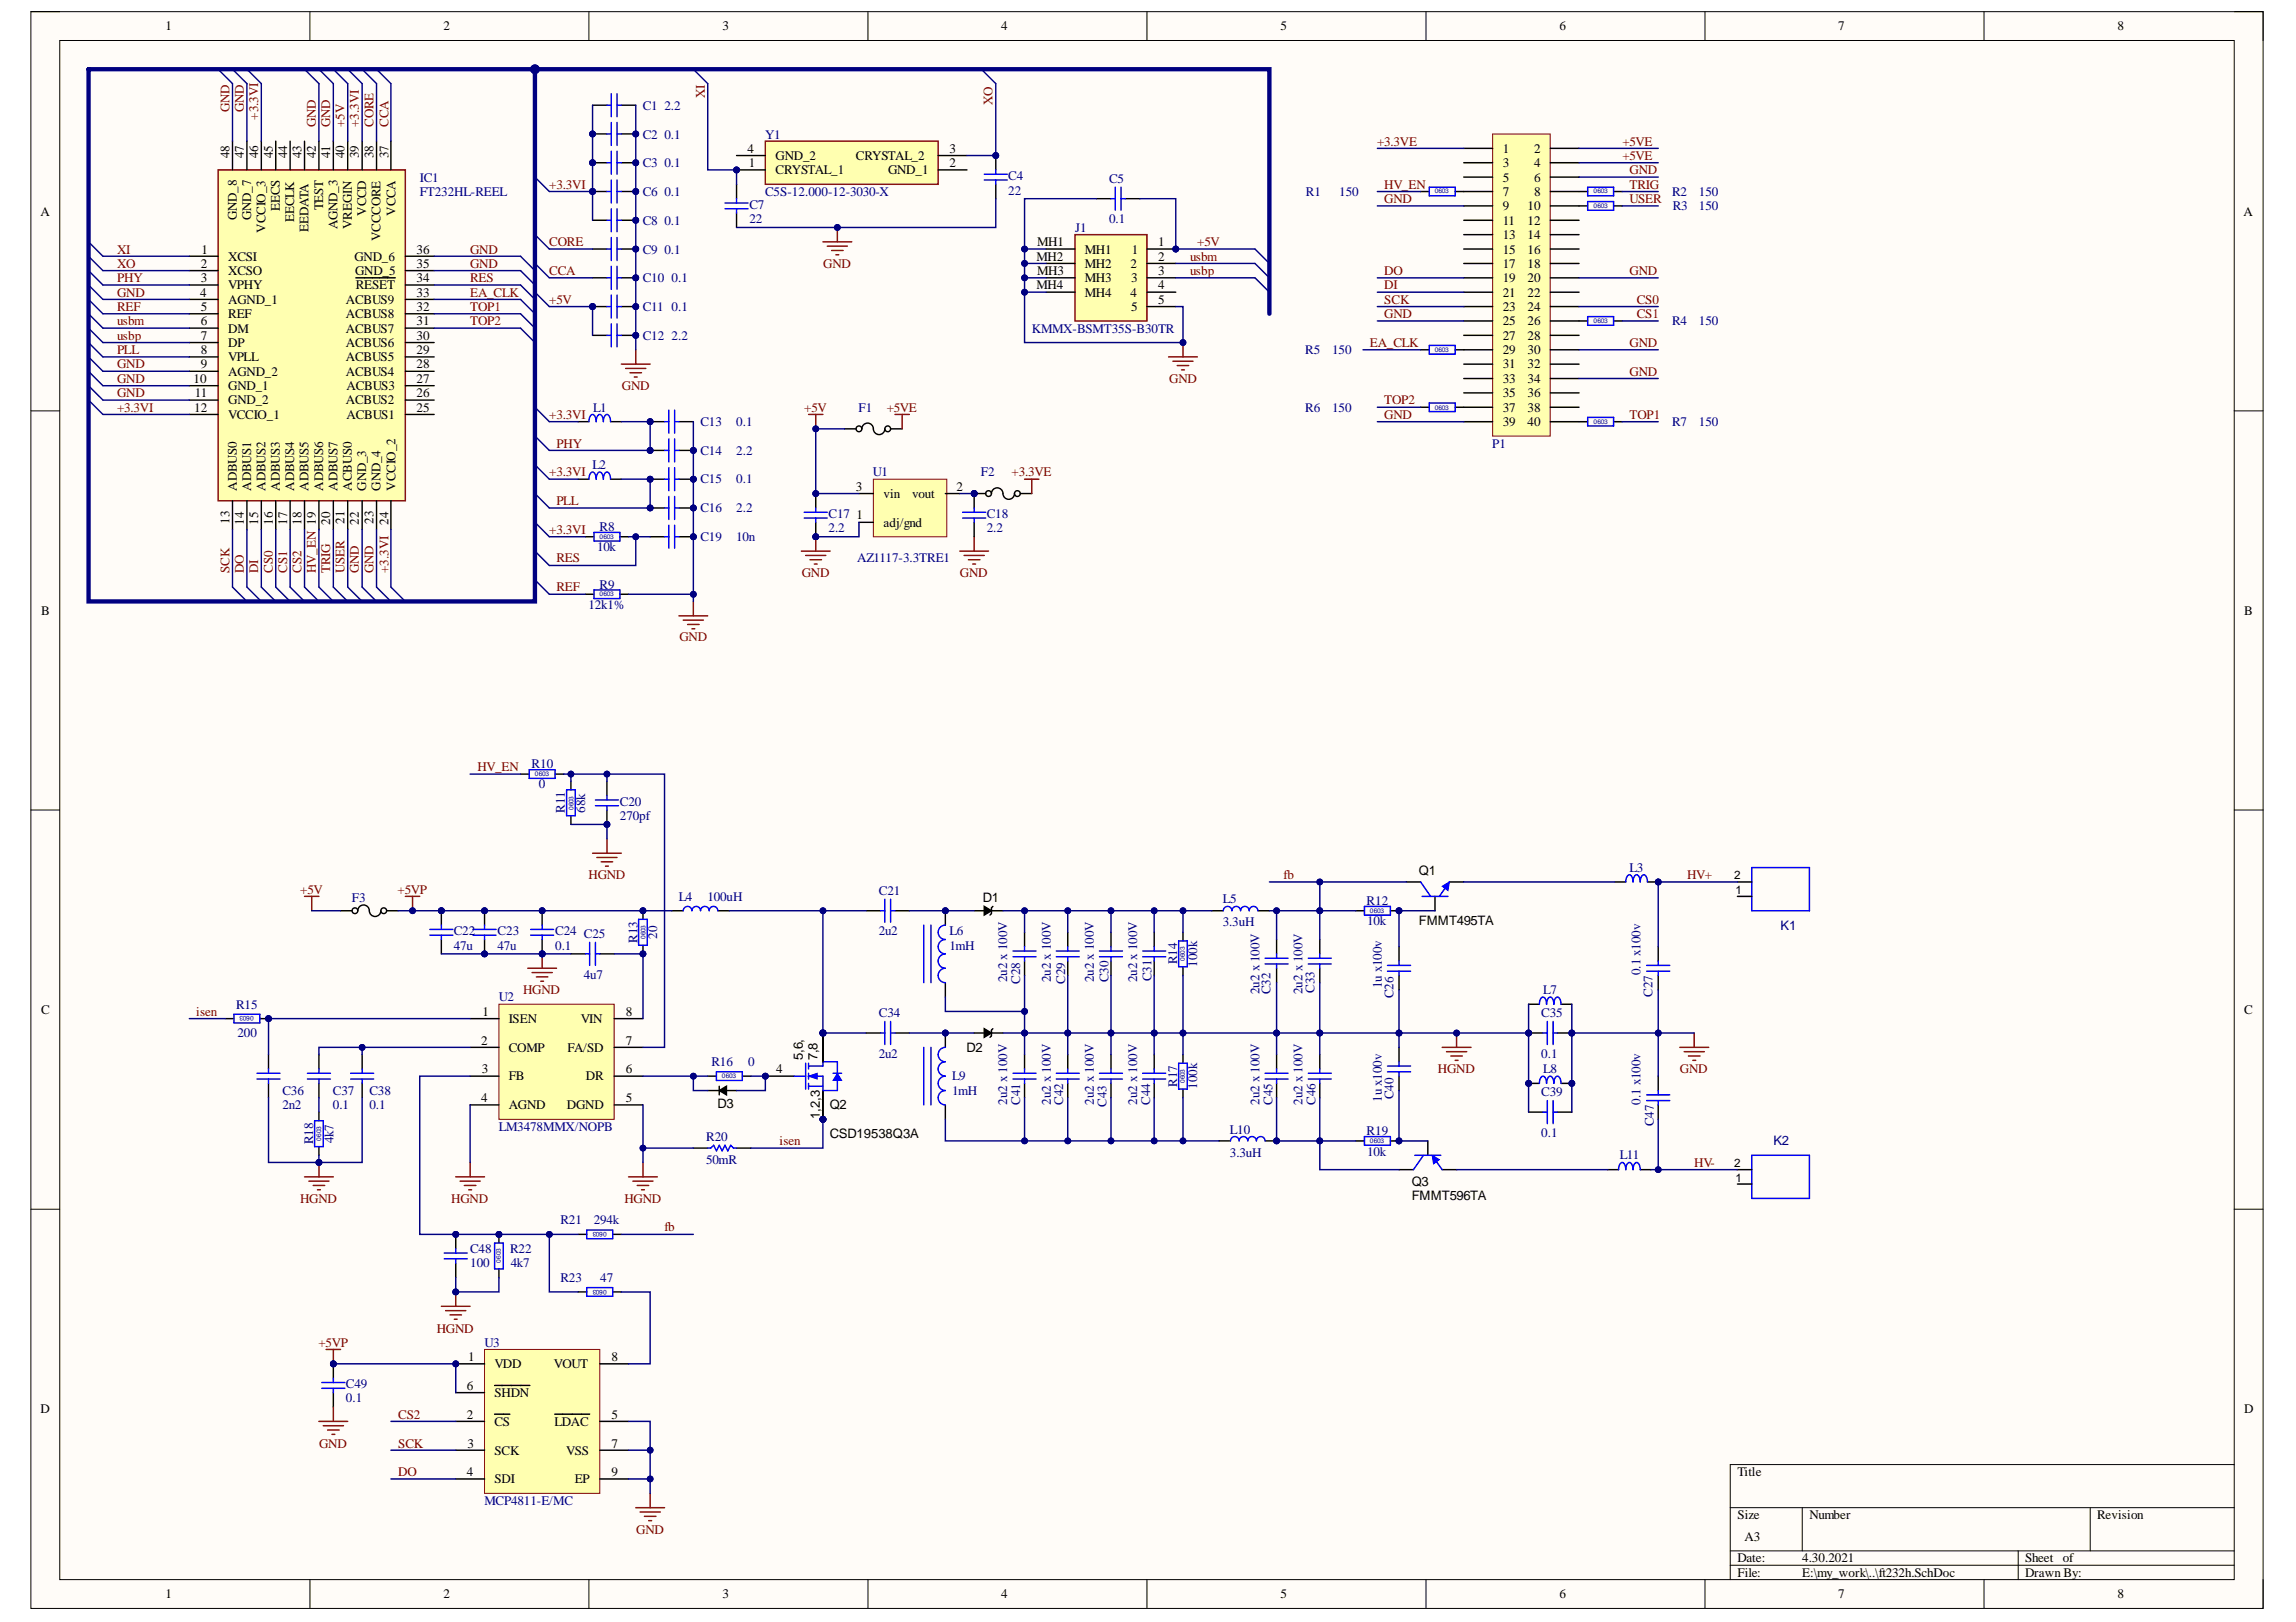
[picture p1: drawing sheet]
<svg xmlns="http://www.w3.org/2000/svg" width="297mm" height="210mm" viewBox="0 0 297 210" stroke-linecap="round" stroke-linejoin="round" font-family="sans-serif">
<defs><g id="words">
<g font-size="1.7">
<text x="21.4" y="3.9">1</text>
<text x="57.4" y="3.9">2</text>
<text x="93.5" y="3.9">3</text>
<text x="129.5" y="3.9">4</text>
<text x="165.6" y="3.9">5</text>
<text x="201.8" y="3.9">6</text>
<text x="237.8" y="3.9">7</text>
<text x="273.9" y="3.9">8</text>
<text x="29.7" y="20.5" transform="rotate(-90 29.7 20.5)">48</text>
<text x="31.6" y="20.5" transform="rotate(-90 31.6 20.5)">47</text>
<text x="33.4" y="20.5" transform="rotate(-90 33.4 20.5)">46</text>
<text x="35.3" y="20.5" transform="rotate(-90 35.3 20.5)">45</text>
<text x="37.1" y="20.5" transform="rotate(-90 37.1 20.5)">44</text>
<text x="39" y="20.5" transform="rotate(-90 39 20.5)">43</text>
<text x="40.9" y="20.5" transform="rotate(-90 40.9 20.5)">42</text>
<text x="42.7" y="20.5" transform="rotate(-90 42.7 20.5)">41</text>
<text x="44.6" y="20.5" transform="rotate(-90 44.6 20.5)">40</text>
<text x="46.4" y="20.5" transform="rotate(-90 46.4 20.5)">39</text>
<text x="48.3" y="20.5" transform="rotate(-90 48.3 20.5)">38</text>
<text x="50.3" y="20.5" transform="rotate(-90 50.3 20.5)">37</text>
<text x="96.7" y="19.8">4</text>
<text x="96.9" y="21.6">1</text>
<text x="100.3" y="22.6">CRYSTAL_1</text>
<text x="100.3" y="20.7">GND_2</text>
<text x="110.7" y="20.7">CRYSTAL_2</text>
<text x="114.9" y="22.6">GND_1</text>
<text x="122.8" y="21.6">2</text>
<text x="122.8" y="19.8">3</text>
<text x="194.4" y="19.8">1</text>
<text x="194.4" y="21.6">3</text>
<text x="194.4" y="23.5">5</text>
<text x="198.5" y="19.8">2</text>
<text x="198.5" y="21.6">4</text>
<text x="198.5" y="23.5">6</text>
<text x="5.2" y="27.9">A</text>
<text x="30.6" y="28.5" transform="rotate(-90 30.6 28.5)">GND_8</text>
<text x="32.5" y="28.5" transform="rotate(-90 32.5 28.5)">GND_7</text>
<text x="36.2" y="27.3" transform="rotate(-90 36.2 27.3)">EECS</text>
<text x="38.1" y="28.7" transform="rotate(-90 38.1 28.7)">EECLK</text>
<text x="41.8" y="27.2" transform="rotate(-90 41.8 27.2)">TEST</text>
<text x="43.7" y="29.7" transform="rotate(-90 43.7 29.7)">AGND_3</text>
<text x="45.5" y="29.6" transform="rotate(-90 45.5 29.6)">VREGIN</text>
<text x="47.4" y="27.9" transform="rotate(-90 47.4 27.9)">VCCD</text>
<text x="51.2" y="27.9" transform="rotate(-90 51.2 27.9)">VCCA</text>
<text x="194.4" y="25.4">7</text>
<text x="194.4" y="27.2">9</text>
<text x="194.4" y="29.1">11</text>
<text x="197.6" y="27.2">10</text>
<text x="197.6" y="29.1">12</text>
<text x="198.5" y="25.4">8</text>
<text x="290.3" y="27.9">A</text>
<text x="26" y="34.7">2</text>
<text x="26.1" y="32.8">1</text>
<text x="29.5" y="33.7">XCSI</text>
<text x="29.5" y="35.6">XCSO</text>
<text x="34.3" y="30.1" transform="rotate(-90 34.3 30.1)">VCCIO_3</text>
<text x="39.9" y="30" transform="rotate(-90 39.9 30)">EEDATA</text>
<text x="45.9" y="33.7">GND_6</text>
<text x="45.9" y="35.6">GND_5</text>
<text x="49.2" y="31.2" transform="rotate(-90 49.2 31.2)">VCCCORE</text>
<text x="53.9" y="32.8">36</text>
<text x="53.9" y="34.7">35</text>
<text x="134.1" y="33.7">MH2</text>
<text x="134.2" y="31.9">MH1</text>
<text x="134.2" y="35.6">MH3</text>
<text x="140.3" y="32.8">MH1</text>
<text x="140.3" y="34.7">MH2</text>
<text x="146.3" y="34.7">2</text>
<text x="146.4" y="32.8">1</text>
<text x="149.8" y="31.9">1</text>
<text x="149.8" y="33.7">2</text>
<text x="149.8" y="35.6">3</text>
<text x="194.4" y="30.9">13</text>
<text x="194.4" y="32.8">15</text>
<text x="194.4" y="34.7">17</text>
<text x="197.6" y="34.7">18</text>
<text x="197.6" y="32.8">16</text>
<text x="197.6" y="30.9">14</text>
<text x="25.9" y="38.4">4</text>
<text x="26" y="36.5">3</text>
<text x="26" y="40.2">5</text>
<text x="29.5" y="37.5">VPHY</text>
<text x="29.5" y="39.3">AGND_1</text>
<text x="29.5" y="41.2">REF</text>
<text x="44.8" y="39.3">ACBUS9</text>
<text x="44.8" y="41.2">ACBUS8</text>
<text x="46" y="37.5">RESET</text>
<text x="53.9" y="36.5">34</text>
<text x="53.9" y="38.4">33</text>
<text x="53.9" y="40.2">32</text>
<text x="134.1" y="37.5">MH4</text>
<text x="140.3" y="36.5">MH3</text>
<text x="140.3" y="38.4">MH4</text>
<text x="146.3" y="38.4">4</text>
<text x="146.4" y="36.5">3</text>
<text x="146.4" y="40.2">5</text>
<text x="149.8" y="37.5">4</text>
<text x="149.8" y="39.3">5</text>
<text x="194.4" y="36.5">19</text>
<text x="194.4" y="38.4">21</text>
<text x="194.4" y="40.2">23</text>
<text x="197.6" y="40.2">24</text>
<text x="197.6" y="38.4">22</text>
<text x="197.6" y="36.5">20</text>
<text x="26" y="42.1">6</text>
<text x="26" y="44">7</text>
<text x="26" y="45.8">8</text>
<text x="26" y="47.7">9</text>
<text x="29.5" y="43">DM</text>
<text x="29.5" y="44.9">DP</text>
<text x="29.5" y="46.8">VPLL</text>
<text x="44.8" y="43">ACBUS7</text>
<text x="44.8" y="44.9">ACBUS6</text>
<text x="44.8" y="46.8">ACBUS5</text>
<text x="53.9" y="42.1">31</text>
<text x="53.9" y="44">30</text>
<text x="53.9" y="45.8">29</text>
<text x="53.9" y="47.7">28</text>
<text x="194.4" y="42.1">25</text>
<text x="194.4" y="44">27</text>
<text x="194.4" y="45.8">29</text>
<text x="194.4" y="47.7">31</text>
<text x="197.6" y="47.7">32</text>
<text x="197.6" y="45.8">30</text>
<text x="197.6" y="44">28</text>
<text x="197.6" y="42.1">26</text>
<text x="25" y="49.5">10</text>
<text x="25.1" y="53.3">12</text>
<text x="25.2" y="51.4">11</text>
<text x="29.5" y="48.6">AGND_2</text>
<text x="29.5" y="50.5">GND_1</text>
<text x="29.5" y="52.3">GND_2</text>
<text x="44.8" y="48.6">ACBUS4</text>
<text x="44.8" y="52.3">ACBUS2</text>
<text x="44.8" y="50.5">ACBUS3</text>
<text x="53.9" y="49.5">27</text>
<text x="53.9" y="51.4">26</text>
<text x="53.9" y="53.3">25</text>
<text x="194.4" y="49.5">33</text>
<text x="194.4" y="51.4">35</text>
<text x="194.4" y="53.3">37</text>
<text x="197.6" y="53.3">38</text>
<text x="197.6" y="51.4">36</text>
<text x="197.6" y="49.5">34</text>
<text x="29.5" y="54.2">VCCIO_1</text>
<text x="44.8" y="54.2">ACBUS1</text>
<text x="194.4" y="55.1">39</text>
<text x="197.6" y="55.1">40</text>
<text x="30.6" y="63.5" transform="rotate(-90 30.6 63.5)">ADBUS0</text>
<text x="32.5" y="63.5" transform="rotate(-90 32.5 63.5)">ADBUS1</text>
<text x="34.3" y="63.5" transform="rotate(-90 34.3 63.5)">ADBUS2</text>
<text x="36.2" y="63.5" transform="rotate(-90 36.2 63.5)">ADBUS3</text>
<text x="38.1" y="63.5" transform="rotate(-90 38.1 63.5)">ADBUS4</text>
<text x="39.9" y="63.5" transform="rotate(-90 39.9 63.5)">ADBUS5</text>
<text x="41.8" y="63.5" transform="rotate(-90 41.8 63.5)">ADBUS6</text>
<text x="43.7" y="63.5" transform="rotate(-90 43.7 63.5)">ADBUS7</text>
<text x="45.5" y="63.5" transform="rotate(-90 45.5 63.5)">ACBUS0</text>
<text x="47.4" y="63.5" transform="rotate(-90 47.4 63.5)">GND_3</text>
<text x="49.2" y="63.5" transform="rotate(-90 49.2 63.5)">GND_4</text>
<text x="51.2" y="63.5" transform="rotate(-90 51.2 63.5)">VCCIO_2</text>
<text x="110.7" y="63.5">3</text>
<text x="114.3" y="64.4">vin</text>
<text x="118" y="64.4">vout</text>
<text x="123.8" y="63.5">2</text>
<text x="29.7" y="67.8" transform="rotate(-90 29.7 67.8)">13</text>
<text x="31.6" y="67.9" transform="rotate(-90 31.6 67.9)">14</text>
<text x="33.4" y="67.9" transform="rotate(-90 33.4 67.9)">15</text>
<text x="35.3" y="67.9" transform="rotate(-90 35.3 67.9)">16</text>
<text x="37.1" y="67.9" transform="rotate(-90 37.1 67.9)">17</text>
<text x="39" y="67.9" transform="rotate(-90 39 67.9)">18</text>
<text x="42.7" y="67.9" transform="rotate(-90 42.7 67.9)">20</text>
<text x="44.6" y="67.8" transform="rotate(-90 44.6 67.8)">21</text>
<text x="46.4" y="67.9" transform="rotate(-90 46.4 67.9)">22</text>
<text x="48.3" y="67.8" transform="rotate(-90 48.3 67.8)">23</text>
<text x="50.3" y="67.9" transform="rotate(-90 50.3 67.9)">24</text>
<text x="110.8" y="67.2">1</text>
<text x="114.3" y="68.1">adj/gnd</text>
<text x="5.3" y="79.6">B</text>
<text x="290.3" y="79.6">B</text>
<text x="183.6" y="113.2">Q1</text>
<text x="127.1" y="116.7">D1</text>
<text x="183.6" y="119.7">FMMT495TA</text>
<text x="5.3" y="131.2">C</text>
<text x="62.4" y="131.5">1</text>
<text x="81" y="131.5">8</text>
<text x="290.3" y="131.2">C</text>
<text x="62.3" y="135.2">2</text>
<text x="65.8" y="132.4">ISEN</text>
<text x="65.8" y="136.1">COMP</text>
<text x="73.4" y="136.1">FA/SD</text>
<text x="75.1" y="132.4">VIN</text>
<text x="81" y="135.2">7</text>
<text x="103.9" y="137.2" transform="rotate(-90 103.9 137.2)">5,6,</text>
<text x="105.7" y="137.2" transform="rotate(-90 105.7 137.2)">7,8</text>
<text x="125" y="136.1">D2</text>
<text x="62.3" y="142.6">4</text>
<text x="62.3" y="138.9">3</text>
<text x="65.8" y="139.8">FB</text>
<text x="65.8" y="143.5">AGND</text>
<text x="73.3" y="143.5">DGND</text>
<text x="75.8" y="139.8">DR</text>
<text x="81" y="142.6">5</text>
<text x="81" y="138.9">6</text>
<text x="92.8" y="143.4">D3</text>
<text x="100.4" y="138.9">4</text>
<text x="107.4" y="143.5">Q2</text>
<text x="106.1" y="144.8" transform="rotate(-90 106.1 144.8)">1,2,3</text>
<text x="107.4" y="147.3">CSD19538Q3A</text>
<text x="182.6" y="153.4">Q3</text>
<text x="182.6" y="155.3">FMMT596TA</text>
<text x="60.4" y="179.9">6</text>
<text x="60.6" y="176.2">1</text>
<text x="64" y="177.1">VDD</text>
<text x="71.7" y="177.1">VOUT</text>
<text x="79.1" y="176.2">8</text>
<text x="5.2" y="182.8">D</text>
<text x="60.4" y="183.6">2</text>
<text x="64" y="184.5">CS</text>
<text x="64" y="180.8">SHDN</text>
<text x="71.7" y="184.5">LDAC</text>
<text x="79.1" y="183.6">5</text>
<text x="290.3" y="182.8">D</text>
<text x="60.4" y="191">4</text>
<text x="60.5" y="187.3">3</text>
<text x="64" y="188.3">SCK</text>
<text x="64" y="192">SDI</text>
<text x="73.3" y="188.3">VSS</text>
<text x="74.4" y="192">EP</text>
<text x="79.1" y="187.3">7</text>
<text x="79.1" y="191">9</text>
<text x="224.8" y="191">Title</text>
<text x="224.8" y="196.6">Size</text>
<text x="234.1" y="196.6">Number</text>
<text x="271.3" y="196.6">Revision</text>
<text x="224.8" y="202.2">Date:</text>
<text x="225.7" y="199.4">A3</text>
<text x="233.2" y="202.2">4.30.2021</text>
<text x="262" y="202.2">Sheet</text>
<text x="266.9" y="202.2">of</text>
<text x="21.4" y="206.8">1</text>
<text x="57.4" y="206.8">2</text>
<text x="93.5" y="206.8">3</text>
<text x="129.5" y="206.8">4</text>
<text x="165.6" y="206.8">5</text>
<text x="201.8" y="206.8">6</text>
<text x="224.8" y="204.1">File:</text>
<text x="233.2" y="204.1">E:\my_work\..\ft232h.SchDoc</text>
<text x="237.8" y="206.8">7</text>
<text x="262" y="204.1">Drawn By:</text>
<text x="273.9" y="206.8">8</text>
</g>
<g font-size="1.7" fill="#800000">
<text x="29.7" y="14.5" transform="rotate(-90 29.7 14.5)">GND</text>
<text x="31.6" y="14.5" transform="rotate(-90 31.6 14.5)">GND</text>
<text x="33.4" y="15.5" transform="rotate(-90 33.4 15.5)">+3.3VI</text>
<text x="40.9" y="16.4" transform="rotate(-90 40.9 16.4)">GND</text>
<text x="42.7" y="16.4" transform="rotate(-90 42.7 16.4)">GND</text>
<text x="44.6" y="16.4" transform="rotate(-90 44.6 16.4)">+5V</text>
<text x="46.4" y="16.4" transform="rotate(-90 46.4 16.4)">+3.3VI</text>
<text x="48.3" y="16.4" transform="rotate(-90 48.3 16.4)">CORE</text>
<text x="50.3" y="16.4" transform="rotate(-90 50.3 16.4)">CCA</text>
<text x="91.2" y="12.7" transform="rotate(-90 91.2 12.7)">XI</text>
<text x="128.4" y="13.6" transform="rotate(-90 128.4 13.6)">XO</text>
<text x="178.2" y="18.9">+3.3VE</text>
<text x="209.9" y="18.9">+5VE</text>
<text x="209.9" y="20.7">+5VE</text>
<text x="210.8" y="22.6">GND</text>
<text x="71.1" y="24.4">+3.3VI</text>
<text x="179.1" y="26.3">GND</text>
<text x="179.1" y="24.4">HV_EN</text>
<text x="210.8" y="24.4">TRIG</text>
<text x="210.8" y="26.3">USER</text>
<text x="15.1" y="32.8">XI</text>
<text x="15.1" y="34.7">XO</text>
<text x="60.8" y="32.8">GND</text>
<text x="60.8" y="34.7">GND</text>
<text x="71.1" y="31.9">CORE</text>
<text x="71.1" y="35.6">CCA</text>
<text x="106.5" y="34.7">GND</text>
<text x="154" y="33.7">usbm</text>
<text x="154" y="35.6">usbp</text>
<text x="154.9" y="31.9">+5V</text>
<text x="179.1" y="35.6">DO</text>
<text x="210.8" y="35.6">GND</text>
<text x="15.1" y="38.4">GND</text>
<text x="15.1" y="36.5">PHY</text>
<text x="15.1" y="40.2">REF</text>
<text x="60.8" y="36.5">RES</text>
<text x="60.8" y="38.4">EA_CLK</text>
<text x="60.8" y="40.2">TOP1</text>
<text x="71.1" y="39.3">+5V</text>
<text x="179.1" y="39.3">SCK</text>
<text x="179.1" y="37.5">DI</text>
<text x="179.1" y="41.2">GND</text>
<text x="211.7" y="39.3">CS0</text>
<text x="211.7" y="41.2">CS1</text>
<text x="15.1" y="47.7">GND</text>
<text x="15.1" y="45.8">PLL</text>
<text x="15.1" y="42.1">usbm</text>
<text x="15.1" y="44">usbp</text>
<text x="60.8" y="42.1">TOP2</text>
<text x="177.2" y="44.9">EA_CLK</text>
<text x="210.8" y="44.9">GND</text>
<text x="15.1" y="49.5">GND</text>
<text x="15.1" y="51.4">GND</text>
<text x="15.1" y="53.3">+3.3VI</text>
<text x="80.5" y="50.5">GND</text>
<text x="104.1" y="53.3">+5V</text>
<text x="114.7" y="53.3">+5VE</text>
<text x="151.3" y="49.5">GND</text>
<text x="179.1" y="52.3">TOP2</text>
<text x="210.8" y="48.6">GND</text>
<text x="71.1" y="54.2">+3.3VI</text>
<text x="72" y="57.9">PHY</text>
<text x="179.1" y="54.2">GND</text>
<text x="210.8" y="54.2">TOP1</text>
<text x="71.1" y="61.6">+3.3VI</text>
<text x="72" y="65.3">PLL</text>
<text x="130.9" y="61.6">+3.3VE</text>
<text x="71.1" y="69.1">+3.3VI</text>
<text x="29.7" y="74.1" transform="rotate(-90 29.7 74.1)">SCK</text>
<text x="31.6" y="74.1" transform="rotate(-90 31.6 74.1)">DO</text>
<text x="33.4" y="74.1" transform="rotate(-90 33.4 74.1)">DI</text>
<text x="35.3" y="74.1" transform="rotate(-90 35.3 74.1)">CS0</text>
<text x="37.1" y="74.1" transform="rotate(-90 37.1 74.1)">CS1</text>
<text x="39" y="74.1" transform="rotate(-90 39 74.1)">CS2</text>
<text x="40.9" y="74.1" transform="rotate(-90 40.9 74.1)">HV_EN 19</text>
<text x="42.7" y="74.1" transform="rotate(-90 42.7 74.1)">TRIG</text>
<text x="44.6" y="74.1" transform="rotate(-90 44.6 74.1)">USER</text>
<text x="46.4" y="74.1" transform="rotate(-90 46.4 74.1)">GND</text>
<text x="48.3" y="74.1" transform="rotate(-90 48.3 74.1)">GND</text>
<text x="50.3" y="74.1" transform="rotate(-90 50.3 74.1)">+3.3VI</text>
<text x="72" y="72.8">RES</text>
<text x="72" y="76.5">REF</text>
<text x="103.7" y="74.6">GND</text>
<text x="124.2" y="74.6">GND</text>
<text x="87.9" y="83">GND</text>
<text x="61.8" y="99.8">HV_EN</text>
<text x="76.1" y="113.8">HGND</text>
<text x="166.1" y="113.8">fb</text>
<text x="218.3" y="113.8">HV+</text>
<text x="38.8" y="115.6">+5V</text>
<text x="51.4" y="115.6">+5VP</text>
<text x="25.4" y="131.5">isen</text>
<text x="67.7" y="128.7">HGND</text>
<text x="186" y="138.9">HGND</text>
<text x="217.3" y="138.9">GND</text>
<text x="100.8" y="148.2">isen</text>
<text x="38.8" y="155.6">HGND</text>
<text x="58.4" y="155.6">HGND</text>
<text x="80.8" y="155.6">HGND</text>
<text x="219.2" y="151">HV-</text>
<text x="86" y="159.3">fb</text>
<text x="56.5" y="172.4">HGND</text>
<text x="41.2" y="174.3">+5VP</text>
<text x="51.5" y="183.6">CS2</text>
<text x="41.3" y="187.3">GND</text>
<text x="51.5" y="187.3">SCK</text>
<text x="51.5" y="191">DO</text>
<text x="82.3" y="198.5">GND</text>
</g>
<g font-size="1.7" fill="#000080">
<text x="83.2" y="17.9">C2</text>
<text x="83.2" y="14.2">C1</text>
<text x="86" y="17.9">0.1</text>
<text x="86" y="14.2">2.2</text>
<text x="99" y="17.9">Y1</text>
<text x="54.3" y="23.5">IC1</text>
<text x="83.2" y="21.6">C3</text>
<text x="86" y="21.6">0.1</text>
<text x="130.4" y="23.3">C4</text>
<text x="143.5" y="23.7">C5</text>
<text x="54.3" y="25.4">FT232HL-REEL</text>
<text x="83.2" y="25.4">C6</text>
<text x="83.2" y="29.1">C8</text>
<text x="86" y="25.4">0.1</text>
<text x="86" y="29.1">0.1</text>
<text x="96.9" y="28.9">22</text>
<text x="96.9" y="27.1">C7</text>
<text x="99" y="25.4">C5S-12.000-12-3030-X</text>
<text x="130.4" y="25.2">22</text>
<text x="143.5" y="28.9">0.1</text>
<text x="168.9" y="25.4">R1</text>
<text x="173.3" y="25.4">150</text>
<text x="216.3" y="25.4">R2</text>
<text x="216.4" y="27.2">R3</text>
<text x="219.8" y="25.4">150</text>
<text x="219.8" y="27.2">150</text>
<text x="83.2" y="32.8">C9</text>
<text x="86" y="32.8">0.1</text>
<text x="139.1" y="30">J1</text>
<text x="83.2" y="36.5">C10</text>
<text x="83.2" y="40.2">C11</text>
<text x="86.9" y="36.5">0.1</text>
<text x="86.9" y="40.2">0.1</text>
<text x="83.2" y="44">C12</text>
<text x="86.9" y="44">2.2</text>
<text x="133.5" y="43">KMMX-BSMT35S-B30TR</text>
<text x="168.9" y="45.8">R5</text>
<text x="172.3" y="45.8">150</text>
<text x="216.3" y="42.1">R4</text>
<text x="219.8" y="42.1">150</text>
<text x="76.7" y="53.3">L1</text>
<text x="111.1" y="53.3">F1</text>
<text x="168.9" y="53.3">R6</text>
<text x="172.3" y="53.3">150</text>
<text x="90.6" y="55.1">C13</text>
<text x="90.6" y="58.8">C14</text>
<text x="95.3" y="55.1">0.1</text>
<text x="95.3" y="58.8">2.2</text>
<text x="193.1" y="57.9">P1</text>
<text x="216.3" y="55.1">R7</text>
<text x="219.8" y="55.1">150</text>
<text x="76.6" y="60.7">L2</text>
<text x="90.6" y="62.6">C15</text>
<text x="95.3" y="62.6">0.1</text>
<text x="112.9" y="61.6">U1</text>
<text x="126.9" y="61.6">F2</text>
<text x="77.2" y="71.4">10k</text>
<text x="77.6" y="68.7">R8</text>
<text x="90.6" y="66.3">C16</text>
<text x="90.6" y="70">C19</text>
<text x="95.3" y="66.3">2.2</text>
<text x="95.3" y="70">10n</text>
<text x="107.2" y="68.9">2.2</text>
<text x="107.2" y="67">C17</text>
<text x="127.7" y="68.9">2.2</text>
<text x="127.7" y="67">C18</text>
<text x="77.6" y="76.2">R9</text>
<text x="110.9" y="72.8">AZ1117-3.3TRE1</text>
<text x="76.1" y="78.8">12k1%</text>
<text x="68.8" y="99.4">R10</text>
<text x="69.7" y="102">0</text>
<text x="73.1" y="105.2" transform="rotate(-90 73.1 105.2)">R11</text>
<text x="75.7" y="105.2" transform="rotate(-90 75.7 105.2)">68k</text>
<text x="80.2" y="106.2">270pf</text>
<text x="80.2" y="104.3">C20</text>
<text x="210.8" y="112.9">L3</text>
<text x="45.5" y="116.7">F3</text>
<text x="87.8" y="116.6">L4</text>
<text x="91.5" y="116.6">100uH</text>
<text x="113.7" y="115.8">C21</text>
<text x="158.2" y="116.9">L5</text>
<text x="158.2" y="119.9">3.3uH</text>
<text x="176.8" y="117.1">R12</text>
<text x="176.9" y="119.7">10k</text>
<text x="58.7" y="122.9">47u</text>
<text x="58.7" y="121.1">C22</text>
<text x="64.4" y="122.9">47u</text>
<text x="64.4" y="121.1">C23</text>
<text x="71.8" y="122.9">0.1</text>
<text x="71.8" y="121.1">C24 C25</text>
<text x="82.5" y="122" transform="rotate(-90 82.5 122)">R13</text>
<text x="85" y="121.5" transform="rotate(-90 85 121.5)">20</text>
<text x="113.7" y="121.1">2u2</text>
<text x="122.8" y="121.1">L6</text>
<text x="122.8" y="122.9">1mH</text>
<text x="152.3" y="124.8" transform="rotate(-90 152.3 124.8)">R14</text>
<text x="154.9" y="125.1" transform="rotate(-90 154.9 125.1)">100k</text>
<text x="230.4" y="120.3">K1</text>
<text x="30.5" y="130.5">R15</text>
<text x="64.5" y="129.6">U2</text>
<text x="75.5" y="126.6">4u7</text>
<text x="113.7" y="131.6">C34</text>
<text x="130.3" y="127.1" transform="rotate(-90 130.3 127.1)">2u2 x 100V</text>
<text x="132" y="127.3" transform="rotate(-90 132 127.3)">C28</text>
<text x="135.9" y="127.1" transform="rotate(-90 135.9 127.1)">2u2 x 100V</text>
<text x="137.8" y="127.3" transform="rotate(-90 137.8 127.3)">C29</text>
<text x="141.5" y="127.1" transform="rotate(-90 141.5 127.1)">2u2 x 100V</text>
<text x="143.4" y="127.1" transform="rotate(-90 143.4 127.1)">C30</text>
<text x="147.1" y="127.1" transform="rotate(-90 147.1 127.1)">2u2 x 100V</text>
<text x="149" y="127" transform="rotate(-90 149 127)">C31</text>
<text x="162.9" y="128.7" transform="rotate(-90 162.9 128.7)">2u2 x 100V</text>
<text x="164.4" y="128.7" transform="rotate(-90 164.4 128.7)">C32</text>
<text x="168.5" y="128.7" transform="rotate(-90 168.5 128.7)">2u2 x 100V</text>
<text x="170" y="128.5" transform="rotate(-90 170 128.5)">C33</text>
<text x="178.8" y="127.9" transform="rotate(-90 178.8 127.9)">1u x100v</text>
<text x="180.3" y="129.2" transform="rotate(-90 180.3 129.2)">C26</text>
<text x="199.4" y="131.6">C35</text>
<text x="199.6" y="128.7">L7</text>
<text x="212.3" y="126.2" transform="rotate(-90 212.3 126.2)">0.1 x100v</text>
<text x="213.8" y="129" transform="rotate(-90 213.8 129)">C27</text>
<text x="30.7" y="134.2">200</text>
<text x="92" y="138">R16</text>
<text x="96.8" y="138">0</text>
<text x="113.7" y="136.9">2u2</text>
<text x="199.4" y="136.9">0.1</text>
<text x="36.5" y="143.5">2n2</text>
<text x="36.5" y="141.7">C36</text>
<text x="43.1" y="143.5">0.1</text>
<text x="43.1" y="141.7">C37</text>
<text x="47.8" y="143.5">0.1</text>
<text x="47.8" y="141.7">C38</text>
<text x="123.2" y="139.8">L9</text>
<text x="123.2" y="141.7">1mH</text>
<text x="130.3" y="142.9" transform="rotate(-90 130.3 142.9)">2u2 x 100V</text>
<text x="132" y="142.9" transform="rotate(-90 132 142.9)">C41</text>
<text x="135.9" y="142.9" transform="rotate(-90 135.9 142.9)">2u2 x 100V</text>
<text x="137.6" y="142.9" transform="rotate(-90 137.6 142.9)">C42</text>
<text x="141.5" y="142.9" transform="rotate(-90 141.5 142.9)">2u2 x 100V</text>
<text x="143.1" y="143.2" transform="rotate(-90 143.1 143.2)">C43</text>
<text x="147.1" y="142.9" transform="rotate(-90 147.1 142.9)">2u2 x 100V</text>
<text x="148.8" y="142.9" transform="rotate(-90 148.8 142.9)">C44</text>
<text x="152.3" y="140.7" transform="rotate(-90 152.3 140.7)">R17</text>
<text x="154.9" y="140.9" transform="rotate(-90 154.9 140.9)">100k</text>
<text x="162.9" y="142.9" transform="rotate(-90 162.9 142.9)">2u2 x 100V</text>
<text x="164.6" y="142.9" transform="rotate(-90 164.6 142.9)">C45</text>
<text x="168.5" y="142.9" transform="rotate(-90 168.5 142.9)">2u2 x 100V</text>
<text x="170.2" y="142.9" transform="rotate(-90 170.2 142.9)">C46</text>
<text x="178.8" y="142.6" transform="rotate(-90 178.8 142.6)">1u x100v</text>
<text x="180.3" y="142.3" transform="rotate(-90 180.3 142.3)">C40</text>
<text x="199.4" y="141.8">C39</text>
<text x="199.6" y="138.9">L8</text>
<text x="212.3" y="142.9" transform="rotate(-90 212.3 142.9)">0.1 x100v</text>
<text x="40.5" y="148.1" transform="rotate(-90 40.5 148.1)">R18</text>
<text x="43.1" y="147.9" transform="rotate(-90 43.1 147.9)">4k7</text>
<text x="64.5" y="146.3">LM3478MMX/NOPB</text>
<text x="91.4" y="147.7">R20</text>
<text x="159.1" y="146.7">L10</text>
<text x="159.1" y="149.7">3.3uH</text>
<text x="176.8" y="146.9">R19</text>
<text x="176.9" y="149.5">10k</text>
<text x="199.4" y="147.1">0.1</text>
<text x="213.9" y="145.7" transform="rotate(-90 213.9 145.7)">C47</text>
<text x="229.4" y="148.2">K2</text>
<text x="91.4" y="150.6">50mR</text>
<text x="209.5" y="150">L11</text>
<text x="72.5" y="158.4">R21</text>
<text x="76.8" y="158.4">294k</text>
<text x="60.8" y="164">100</text>
<text x="60.8" y="162.1">C48</text>
<text x="66" y="162.1">R22</text>
<text x="66.1" y="164">4k7</text>
<text x="72.5" y="165.9">R23</text>
<text x="77.7" y="165.9">47</text>
<text x="44.8" y="179.6">C49</text>
<text x="62.7" y="174.3">U3</text>
<text x="44.8" y="181.5">0.1</text>
<text x="62.7" y="194.8">MCP4811-E/MC</text>
</g>
<g font-size="1.5">
<text x="224.4" y="113.8">2</text>
<text x="224.5" y="115.6">1</text>
<text x="224.4" y="151.1">2</text>
<text x="224.5" y="152.9">1</text>
</g>
<g font-size=".8" fill="#000080">
<text x="185.6" y="25">0603</text>
<text x="206.2" y="25">0603</text>
<text x="206.2" y="26.9">0603</text>
<text x="206.2" y="41.9">0603</text>
<text x="185.6" y="45.6">0603</text>
<text x="185.6" y="53">0603</text>
<text x="206.2" y="54.9">0603</text>
<text x="77.6" y="69.7">0603</text>
<text x="77.6" y="77.2">0603</text>
<text x="69.2" y="100.4">0603</text>
<text x="74.2" y="104.8" transform="rotate(-90 74.2 104.8)">0603</text>
<text x="177.2" y="118.2">0603</text>
<text x="83.5" y="121.6" transform="rotate(-90 83.5 121.6)">0603</text>
<text x="153.3" y="124.3" transform="rotate(-90 153.3 124.3)">0603</text>
<text x="32.8" y="131.5" transform="rotate(-180 32.8 131.5)">0603</text>
<text x="93.4" y="139.6">0603</text>
<text x="153.3" y="140.2" transform="rotate(-90 153.3 140.2)">0603</text>
<text x="41.5" y="147.6" transform="rotate(-90 41.5 147.6)">0603</text>
<text x="177.2" y="147.9">0603</text>
<text x="78.5" y="159.4" transform="rotate(-180 78.5 159.4)">0603</text>
<text x="64.8" y="163.4" transform="rotate(-90 64.8 163.4)">0603</text>
<text x="78.5" y="167" transform="rotate(-180 78.5 167)">0603</text>
</g>
</g></defs>
<path d="M4 1.5h288.8v206.6h-288.8z" fill-rule="evenodd" fill="#fffcf8"/>
<path d="M4 1.5h288.8v206.6h-288.8z" fill="none" stroke="#000" stroke-width=".13"/>
<path d="M7.7 5.2h281.3v199.2h-281.3z" fill-rule="evenodd" fill="#fffcf8"/>
<g fill="none" stroke="#000" stroke-width=".13">
<path d="M4 1.5h3.7M7.7 5.2h281.3v199.2h-281.3zM40.1 1.5v3.7M76.2 1.5v3.7M112.3 1.5v3.7M148.4 1.5v3.7M184.5 1.5v3.7M220.6 1.5v3.7M256.7 1.5v3.7M289 1.5h3.8v3.7M4 53.2h3.7M289 53.2h3.8"/>
<path d="M4 104.8h3.7M289 104.8h3.8M4 156.5h3.7M289 156.5h3.8M223.8 195.1h65.2M233.2 195.1v5.6M270.4 195.1v5.6M289 189.5h-65.2v14.9M40.1 204.4v3.7M76.2 204.4v3.7M112.3 204.4v3.7M148.4 204.4v3.7"/>
<path d="M184.5 204.4v3.7M220.6 204.4v3.7M223.8 200.7h65.2M223.8 202.6h65.2M256.7 204.4v3.7M261.1 200.7v3.7M292.8 204.4v3.7"/>
</g>
<path d="M28.2 22h24.2v42.8h-24.2z" fill-rule="evenodd" fill="#ffffb0"/>
<path d="M28.2 22h24.2v42.8h-24.2z" fill="none" stroke="#800000" stroke-width=".18"/>
<g fill="none" stroke="#000" stroke-width=".18">
<path d="M30.1 18.3v3.7M31.9 18.3v3.7M33.8 18.3v3.7M35.7 18.3v3.7M37.5 18.3v3.7M39.4 18.3v3.7M41.3 18.3v3.7M43.1 18.3v3.7M45 18.3v3.7M46.9 18.3v3.7M48.7 18.3v3.7M50.6 18.3v3.7"/>
<path d="M24.5 33.2h3.7M24.5 35h3.7M24.5 36.9h3.7M24.5 38.7h3.7M46 36h5.1M52.4 33.2h3.8M52.4 35h3.8M52.4 36.9h3.8M52.4 38.7h3.8M24.5 40.6h3.7M24.5 42.5h3.7M24.5 44.3h3.7"/>
<path d="M24.5 46.2h3.7M24.5 48h3.7M24.5 49.9h3.7M24.5 51.8h3.7M24.5 53.6h3.7M52.4 40.6h3.8M52.4 42.5h3.8M52.4 44.3h3.8M52.4 46.2h3.8M52.4 48h3.8M52.4 49.9h3.8M52.4 51.8h3.8"/>
<path d="M52.4 53.6h3.8M30.1 64.8v3.7M31.9 64.8v3.7M33.8 64.8v3.7M35.7 64.8v3.7M37.5 64.8v3.7M39.4 64.8v3.7M41.3 64.8v3.7M43.1 64.8v3.7M45 64.8v3.7M46.9 64.8v3.7M48.7 64.8v3.7"/>
<path d="M50.6 64.8v3.7"/>
</g>
<g fill="none" stroke="#000080" stroke-width=".18">
<path d="M28.2 9l1.9 1.8M30.1 9l1.8 1.8M31.9 9l1.9 1.8M41.3 9l1.8 1.8M11.5 36.9l1.8 1.8M67.3 33.2l1.9 1.8M67.3 35l1.9 1.9M11.5 49.9l1.8 1.9M11.5 48l1.8 1.9M11.5 46.2l1.8 1.8M11.5 51.8l1.8 1.8M46.9 76l1.8 1.8"/>
<path d="M48.7 76l1.9 1.8M50.6 76l1.8 1.8"/>
</g>
<path d="M113 62h9.5v7.5h-9.5z" fill-rule="evenodd" fill="#ffffb0"/>
<path d="M113 62h9.5v7.5h-9.5z" fill="none" stroke="#800000" stroke-width=".13"/>
<path d="M111.1 67.6h1.9M111.1 63.9h1.9M122.3 63.9h1.9" fill="none" stroke="#000" stroke-width=".18"/>
<circle cx="105.5" cy="69.5" r=".37" fill="#000080"/>
<circle cx="105.5" cy="69.5" r=".37" fill="none" stroke="#000080" stroke-width=".13"/>
<circle cx="105.5" cy="63.9" r=".37" fill="#000080"/>
<circle cx="105.5" cy="63.9" r=".37" fill="none" stroke="#000080" stroke-width=".13"/>
<path d="M105.5 67.6v1.9" fill="none" stroke="#000" stroke-width=".18"/>
<circle cx="105.5" cy="69.5" r=".37" fill="#000080"/>
<circle cx="105.5" cy="69.5" r=".37" fill="none" stroke="#000080" stroke-width=".13"/>
<path d="M105.5 63.9v1.8" fill="none" stroke="#000" stroke-width=".18"/>
<circle cx="105.5" cy="63.9" r=".37" fill="#000080"/>
<circle cx="105.5" cy="63.9" r=".37" fill="none" stroke="#000080" stroke-width=".13"/>
<path d="M104 66.3h3M104 67h3M105.5 65.7v.6M105.5 67v.6" fill="none" stroke="#00f" stroke-width=".18"/>
<path d="M103.7 71.3h3.7M104.2 71.9h2.6M104.8 72.4h1.5M105.4 73h.3M105.5 69.5v1.8" fill="none" stroke="#800000" stroke-width=".18"/>
<circle cx="105.5" cy="69.5" r=".37" fill="#000080"/>
<circle cx="105.5" cy="69.5" r=".37" fill="none" stroke="#000080" stroke-width=".13"/>
<path d="M124.2 71.3h3.7M124.7 71.9h2.6M125.3 72.4h1.5M125.8 73h.4M126 69.5v1.8" fill="none" stroke="#800000" stroke-width=".18"/>
<circle cx="126" cy="63.9" r=".37" fill="#000080"/>
<circle cx="126" cy="63.9" r=".37" fill="none" stroke="#000080" stroke-width=".13"/>
<path d="M126 63.9v1.8M126 67.6v1.9" fill="none" stroke="#000" stroke-width=".18"/>
<circle cx="126" cy="63.9" r=".37" fill="#000080"/>
<circle cx="126" cy="63.9" r=".37" fill="none" stroke="#000080" stroke-width=".13"/>
<path d="M124.5 66.3h3M124.5 67h3M126 65.7v.6M126 67v.6" fill="none" stroke="#00f" stroke-width=".18"/>
<path d="M104.6 53.6h1.9M105.5 53.6v1.9" fill="none" stroke="#800000" stroke-width=".18"/>
<circle cx="105.5" cy="55.5" r=".37" fill="#000080"/>
<circle cx="105.5" cy="55.5" r=".37" fill="none" stroke="#000080" stroke-width=".13"/>
<path d="M69.2 22.9l1.9 1.9" fill="none" stroke="#000080" stroke-width=".18"/>
<circle cx="82.2" cy="21.1" r=".37" fill="#000080"/>
<circle cx="82.2" cy="21.1" r=".37" fill="none" stroke="#000080" stroke-width=".13"/>
<circle cx="76.7" cy="21.1" r=".37" fill="#000080"/>
<circle cx="76.7" cy="21.1" r=".37" fill="none" stroke="#000080" stroke-width=".13"/>
<path d="M80.4 21.1h1.8" fill="none" stroke="#000" stroke-width=".18"/>
<circle cx="82.2" cy="21.1" r=".37" fill="#000080"/>
<circle cx="82.2" cy="21.1" r=".37" fill="none" stroke="#000080" stroke-width=".13"/>
<path d="M76.7 21.1h1.8" fill="none" stroke="#000" stroke-width=".18"/>
<circle cx="76.7" cy="21.1" r=".37" fill="#000080"/>
<circle cx="76.7" cy="21.1" r=".37" fill="none" stroke="#000080" stroke-width=".13"/>
<path d="M79.1 19.6v2.9M79.8 19.6v2.9M78.5 21.1h.6M79.8 21.1h.6" fill="none" stroke="#00f" stroke-width=".18"/>
<path d="M80.4 47.1h3.7M80.9 47.7h2.7M81.5 48.2h1.5M82.1 48.8h.3M82.2 45.3v1.8" fill="none" stroke="#800000" stroke-width=".18"/>
<circle cx="82.2" cy="24.8" r=".37" fill="#000080"/>
<circle cx="82.2" cy="24.8" r=".37" fill="none" stroke="#000080" stroke-width=".13"/>
<circle cx="76.7" cy="24.8" r=".37" fill="#000080"/>
<circle cx="76.7" cy="24.8" r=".37" fill="none" stroke="#000080" stroke-width=".13"/>
<path d="M80.4 24.8h1.8" fill="none" stroke="#000" stroke-width=".18"/>
<circle cx="82.2" cy="24.8" r=".37" fill="#000080"/>
<circle cx="82.2" cy="24.8" r=".37" fill="none" stroke="#000080" stroke-width=".13"/>
<path d="M76.7 24.8h1.8" fill="none" stroke="#000" stroke-width=".18"/>
<circle cx="76.7" cy="24.8" r=".37" fill="#000080"/>
<circle cx="76.7" cy="24.8" r=".37" fill="none" stroke="#000080" stroke-width=".13"/>
<path d="M78.5 24.8h.6M79.1 23.3v3M79.8 23.3v3M79.8 24.8h.6" fill="none" stroke="#00f" stroke-width=".18"/>
<circle cx="82.2" cy="28.5" r=".37" fill="#000080"/>
<circle cx="82.2" cy="28.5" r=".37" fill="none" stroke="#000080" stroke-width=".13"/>
<path d="M80.4 28.5h1.8" fill="none" stroke="#000" stroke-width=".18"/>
<circle cx="82.2" cy="28.5" r=".37" fill="#000080"/>
<circle cx="82.2" cy="28.5" r=".37" fill="none" stroke="#000080" stroke-width=".13"/>
<path d="M76.7 28.5h1.8" fill="none" stroke="#000" stroke-width=".18"/>
<path d="M78.5 28.5h.6M79.1 27v3M79.8 27v3M79.8 28.5h.6" fill="none" stroke="#00f" stroke-width=".18"/>
<circle cx="82.2" cy="32.2" r=".37" fill="#000080"/>
<circle cx="82.2" cy="32.2" r=".37" fill="none" stroke="#000080" stroke-width=".13"/>
<path d="M80.4 32.2h1.8" fill="none" stroke="#000" stroke-width=".18"/>
<circle cx="82.2" cy="32.2" r=".37" fill="#000080"/>
<circle cx="82.2" cy="32.2" r=".37" fill="none" stroke="#000080" stroke-width=".13"/>
<path d="M76.7 32.2h1.8" fill="none" stroke="#000" stroke-width=".18"/>
<path d="M78.5 32.2h.6M79.1 30.7v3M79.8 30.7v3M79.8 32.2h.6" fill="none" stroke="#00f" stroke-width=".18"/>
<path d="M69.2 30.4l1.9 1.8" fill="none" stroke="#000080" stroke-width=".18"/>
<circle cx="82.2" cy="36" r=".37" fill="#000080"/>
<circle cx="82.2" cy="36" r=".37" fill="none" stroke="#000080" stroke-width=".13"/>
<path d="M80.4 36h1.8" fill="none" stroke="#000" stroke-width=".18"/>
<circle cx="82.2" cy="36" r=".37" fill="#000080"/>
<circle cx="82.2" cy="36" r=".37" fill="none" stroke="#000080" stroke-width=".13"/>
<path d="M76.7 36h1.8" fill="none" stroke="#000" stroke-width=".18"/>
<path d="M78.5 36h.6M79.1 34.5v2.9M79.8 34.5v2.9M79.8 36h.6" fill="none" stroke="#00f" stroke-width=".18"/>
<path d="M69.2 34.1l1.9 1.9" fill="none" stroke="#000080" stroke-width=".18"/>
<circle cx="82.2" cy="39.7" r=".37" fill="#000080"/>
<circle cx="82.2" cy="39.7" r=".37" fill="none" stroke="#000080" stroke-width=".13"/>
<circle cx="76.7" cy="39.7" r=".37" fill="#000080"/>
<circle cx="76.7" cy="39.7" r=".37" fill="none" stroke="#000080" stroke-width=".13"/>
<path d="M80.4 39.7h1.8" fill="none" stroke="#000" stroke-width=".18"/>
<circle cx="82.2" cy="39.7" r=".37" fill="#000080"/>
<circle cx="82.2" cy="39.7" r=".37" fill="none" stroke="#000080" stroke-width=".13"/>
<path d="M76.7 39.7h1.8" fill="none" stroke="#000" stroke-width=".18"/>
<circle cx="76.7" cy="39.7" r=".37" fill="#000080"/>
<circle cx="76.7" cy="39.7" r=".37" fill="none" stroke="#000080" stroke-width=".13"/>
<path d="M78.5 39.7h.6M79.1 38.2v3M79.8 38.2v3M79.8 39.7h.6" fill="none" stroke="#00f" stroke-width=".18"/>
<circle cx="82.2" cy="43.4" r=".37" fill="#000080"/>
<circle cx="82.2" cy="43.4" r=".37" fill="none" stroke="#000080" stroke-width=".13"/>
<path d="M80.4 43.4h1.8" fill="none" stroke="#000" stroke-width=".18"/>
<circle cx="82.2" cy="43.4" r=".37" fill="#000080"/>
<circle cx="82.2" cy="43.4" r=".37" fill="none" stroke="#000080" stroke-width=".13"/>
<path d="M74.8 54.6h1.4M76.7 43.4h1.8M79 54.6h1.4" fill="none" stroke="#000" stroke-width=".18"/>
<path d="M76.2 54.6a.84 .84 0 0 1 .5-1 .84 .84 0 0 1 .4 1 .83 .83 0 0 1 .5-1 .84 .84 0 0 1 .5 1 .83 .83 0 0 1 .4-1 .83 .83 0 0 1 .5 1M78.5 43.4h.6M79.1 41.9v3M79.8 41.9v3M79.8 43.4h.6" fill="none" stroke="#00f" stroke-width=".18"/>
<path d="M39.4 9l1.9 1.8M43.1 9l1.9 1.8M45 9l1.9 1.8M46.9 9l1.8 1.8M48.7 9l1.9 1.8M69.2 37.8l1.9 1.9M69.2 52.7l1.9 1.9" fill="none" stroke="#000080" stroke-width=".18"/>
<circle cx="84.1" cy="54.6" r=".37" fill="#000080"/>
<circle cx="84.1" cy="54.6" r=".37" fill="none" stroke="#000080" stroke-width=".13"/>
<path d="M84.1 54.6h1.9M87.8 54.6h1.9" fill="none" stroke="#000" stroke-width=".18"/>
<circle cx="84.1" cy="54.6" r=".37" fill="#000080"/>
<circle cx="84.1" cy="54.6" r=".37" fill="none" stroke="#000080" stroke-width=".13"/>
<path d="M86 54.6h.5M86.5 53.1v3M87.3 53.1v3M87.3 54.6h.5" fill="none" stroke="#00f" stroke-width=".18"/>
<circle cx="89.7" cy="58.3" r=".37" fill="#000080"/>
<circle cx="89.7" cy="58.3" r=".37" fill="none" stroke="#000080" stroke-width=".13"/>
<circle cx="84.1" cy="58.3" r=".37" fill="#000080"/>
<circle cx="84.1" cy="58.3" r=".37" fill="none" stroke="#000080" stroke-width=".13"/>
<path d="M87.8 58.3h1.9" fill="none" stroke="#000" stroke-width=".18"/>
<circle cx="89.7" cy="58.3" r=".37" fill="#000080"/>
<circle cx="89.7" cy="58.3" r=".37" fill="none" stroke="#000080" stroke-width=".13"/>
<path d="M84.1 58.3h1.9" fill="none" stroke="#000" stroke-width=".18"/>
<circle cx="84.1" cy="58.3" r=".37" fill="#000080"/>
<circle cx="84.1" cy="58.3" r=".37" fill="none" stroke="#000080" stroke-width=".13"/>
<path d="M86 58.3h.5M86.5 56.8v3M87.3 56.8v3M87.3 58.3h.5M76.2 62a.83 .83 0 0 1 .5-.9 .84 .84 0 0 1 .4 .9 .83 .83 0 0 1 .5-.9 .84 .84 0 0 1 .5 .9 .83 .83 0 0 1 .4-.9 .83 .83 0 0 1 .5 .9" fill="none" stroke="#00f" stroke-width=".18"/>
<path d="M74.8 62h1.4M79 62h1.4" fill="none" stroke="#000" stroke-width=".18"/>
<path d="M69.2 56.4l1.9 1.9M69.2 60.2l1.9 1.8M69.2 63.9l1.9 1.8" fill="none" stroke="#000080" stroke-width=".18"/>
<circle cx="89.7" cy="62" r=".37" fill="#000080"/>
<circle cx="89.7" cy="62" r=".37" fill="none" stroke="#000080" stroke-width=".13"/>
<circle cx="84.1" cy="62" r=".37" fill="#000080"/>
<circle cx="84.1" cy="62" r=".37" fill="none" stroke="#000080" stroke-width=".13"/>
<path d="M87.8 62h1.9" fill="none" stroke="#000" stroke-width=".18"/>
<circle cx="89.7" cy="62" r=".37" fill="#000080"/>
<circle cx="89.7" cy="62" r=".37" fill="none" stroke="#000080" stroke-width=".13"/>
<path d="M84.1 62h1.9" fill="none" stroke="#000" stroke-width=".18"/>
<circle cx="84.1" cy="62" r=".37" fill="#000080"/>
<circle cx="84.1" cy="62" r=".37" fill="none" stroke="#000080" stroke-width=".13"/>
<path d="M86 62h.5M86.5 60.5v3M87.3 60.5v3M87.3 62h.5" fill="none" stroke="#00f" stroke-width=".18"/>
<circle cx="89.7" cy="65.7" r=".37" fill="#000080"/>
<circle cx="89.7" cy="65.7" r=".37" fill="none" stroke="#000080" stroke-width=".13"/>
<circle cx="84.1" cy="65.7" r=".37" fill="#000080"/>
<circle cx="84.1" cy="65.7" r=".37" fill="none" stroke="#000080" stroke-width=".13"/>
<path d="M87.8 65.7h1.9" fill="none" stroke="#000" stroke-width=".18"/>
<circle cx="89.7" cy="65.7" r=".37" fill="#000080"/>
<circle cx="89.7" cy="65.7" r=".37" fill="none" stroke="#000080" stroke-width=".13"/>
<path d="M84.1 65.7h1.9" fill="none" stroke="#000" stroke-width=".18"/>
<circle cx="84.1" cy="65.7" r=".37" fill="#000080"/>
<circle cx="84.1" cy="65.7" r=".37" fill="none" stroke="#000080" stroke-width=".13"/>
<path d="M76.8 68.9h3.4v1.1h-3.4zM86 65.7h.5M86.5 64.2v3M87.3 64.2v3M87.3 65.7h.5" fill="none" stroke="#00f" stroke-width=".18"/>
<path d="M69.2 67.6l1.9 1.9M69.2 71.3l1.9 1.9" fill="none" stroke="#000080" stroke-width=".18"/>
<path d="M75.7 69.5h1.1M80.2 69.5h1.1" fill="none" stroke="#000" stroke-width=".18"/>
<circle cx="89.7" cy="69.5" r=".37" fill="#000080"/>
<circle cx="89.7" cy="69.5" r=".37" fill="none" stroke="#000080" stroke-width=".13"/>
<path d="M87.8 69.5h1.9" fill="none" stroke="#000" stroke-width=".18"/>
<circle cx="89.7" cy="69.5" r=".37" fill="#000080"/>
<circle cx="89.7" cy="69.5" r=".37" fill="none" stroke="#000080" stroke-width=".13"/>
<path d="M84.1 69.5h1.9" fill="none" stroke="#000" stroke-width=".18"/>
<path d="M86 69.5h.5M86.5 68v2.9M87.3 68v2.9M87.3 69.5h.5" fill="none" stroke="#00f" stroke-width=".18"/>
<path d="M87.8 79.7h3.8M89.7 77.8v1.9M88.4 80.3h2.6M89 80.8h1.4M89.5 81.4h.4" fill="none" stroke="#800000" stroke-width=".18"/>
<path d="M11.5 35l1.8 1.9M67.3 36.9l1.9 1.8M11.5 44.3l1.8 1.9" fill="none" stroke="#000080" stroke-width=".18"/>
<circle cx="82.2" cy="17.3" r=".37" fill="#000080"/>
<circle cx="82.2" cy="17.3" r=".37" fill="none" stroke="#000080" stroke-width=".13"/>
<circle cx="76.7" cy="17.3" r=".37" fill="#000080"/>
<circle cx="76.7" cy="17.3" r=".37" fill="none" stroke="#000080" stroke-width=".13"/>
<path d="M80.4 17.3h1.8" fill="none" stroke="#000" stroke-width=".18"/>
<circle cx="82.2" cy="17.3" r=".37" fill="#000080"/>
<circle cx="82.2" cy="17.3" r=".37" fill="none" stroke="#000080" stroke-width=".13"/>
<path d="M76.7 17.3h1.8" fill="none" stroke="#000" stroke-width=".18"/>
<circle cx="76.7" cy="17.3" r=".37" fill="#000080"/>
<circle cx="76.7" cy="17.3" r=".37" fill="none" stroke="#000080" stroke-width=".13"/>
<path d="M78.5 17.3h.6M78.5 13.6h.6M79.1 12.1v3M79.1 15.8v3M79.8 12.1v3M79.8 15.8v3M79.8 17.3h.6M79.8 13.6h.6M76.8 76.3h3.4v1.2h-3.4z" fill="none" stroke="#00f" stroke-width=".18"/>
<path d="M76.7 13.6h1.8M80.4 13.6h1.8M75.7 76.9h1.1M80.2 76.9h1.1" fill="none" stroke="#000" stroke-width=".18"/>
<path d="M11.5 38.7l1.8 1.9M11.5 40.6l1.8 1.9M11.5 42.5l1.8 1.8M69.2 75l1.9 1.9" fill="none" stroke="#000080" stroke-width=".18"/>
<circle cx="95.3" cy="22" r=".37" fill="#000080"/>
<circle cx="95.3" cy="22" r=".37" fill="none" stroke="#000080" stroke-width=".13"/>
<path d="M99 18.3h22.4v5.6h-22.4z" fill-rule="evenodd" fill="#ffffb0"/>
<path d="M99 18.3h22.4v5.6h-22.4z" fill="none" stroke="#800000" stroke-width=".18"/>
<path d="M95.3 22h3.7" fill="none" stroke="#000" stroke-width=".18"/>
<circle cx="95.3" cy="22" r=".37" fill="#000080"/>
<circle cx="95.3" cy="22" r=".37" fill="none" stroke="#000080" stroke-width=".13"/>
<path d="M95.3 20.1h3.7M95.3 23.9v1.8M95.3 27.6v1.8M121.4 22h3.7M121.4 20.1h3.7" fill="none" stroke="#000" stroke-width=".18"/>
<path d="M93.8 26.3h3M93.8 27h3M95.3 25.7v.6M95.3 27v.6" fill="none" stroke="#00f" stroke-width=".18"/>
<circle cx="128.8" cy="20.1" r=".37" fill="#000080"/>
<circle cx="128.8" cy="20.1" r=".37" fill="none" stroke="#000080" stroke-width=".13"/>
<path d="M128.8 20.1v1.9M128.8 23.9v1.8" fill="none" stroke="#000" stroke-width=".18"/>
<circle cx="128.8" cy="20.1" r=".37" fill="#000080"/>
<circle cx="128.8" cy="20.1" r=".37" fill="none" stroke="#000080" stroke-width=".13"/>
<path d="M127.3 22.5h3M127.3 23.3h3M128.8 22v.5M128.8 23.3v.6" fill="none" stroke="#00f" stroke-width=".18"/>
<path d="M89.7 9l1.9 1.8M127 9l1.8 1.8M11.5 33.2l1.8 1.8M11.5 31.3l1.8 1.9" fill="none" stroke="#000080" stroke-width=".18"/>
<path d="M193.1 17.3h7.5v39.1h-7.5z" fill-rule="evenodd" fill="#ffffb0"/>
<path d="M193.1 17.3h7.5v39.1h-7.5z" fill="none" stroke="#800000" stroke-width=".13"/>
<g fill="none" stroke="#000" stroke-width=".19">
<path d="M189.4 19.2h3.7M200.6 19.2h3.7M189.4 21.1h3.7M189.4 22.9h3.7M189.4 24.8h3.7M189.4 26.6h3.7M189.4 28.5h3.7M189.4 30.4h3.7M189.4 32.2h3.7M189.4 34.1h3.7M189.4 36h3.7M189.4 37.8h3.7"/>
<path d="M189.4 39.7h3.7M200.6 21.1h3.7M200.6 22.9h3.7M200.6 24.8h3.7M200.6 26.6h3.7M200.6 28.5h3.7M200.6 30.4h3.7M200.6 32.2h3.7M200.6 34.1h3.7M200.6 36h3.7M200.6 37.8h3.7M200.6 39.7h3.7"/>
<path d="M189.4 41.5h3.7M189.4 43.4h3.7M189.4 45.3h3.7M189.4 47.1h3.7M189.4 49h3.7M189.4 50.8h3.7M189.4 52.7h3.7M189.4 54.6h3.7M200.6 41.5h3.7M200.6 43.4h3.7M200.6 45.3h3.7M200.6 47.1h3.7"/>
<path d="M200.6 49h3.7M200.6 50.8h3.7M200.6 52.7h3.7M200.6 54.6h3.7"/>
</g>
<path d="M30.1 76l1.8 1.8M31.9 76l1.9 1.8M33.8 76l1.9 1.8M35.7 76l1.8 1.8M37.5 76l1.9 1.8M39.4 76l1.9 1.8M41.3 76l1.8 1.8M43.1 76l1.9 1.8M45 76l1.9 1.8" fill="none" stroke="#000080" stroke-width=".18"/>
<path d="M64.5 130h15v14.8h-15z" fill-rule="evenodd" fill="#ffffb0"/>
<path d="M64.5 130h15v14.8h-15z" fill="none" stroke="#800000" stroke-width=".13"/>
<g fill="none" stroke="#000" stroke-width=".18">
<path d="M41.3 136.5v1.8M46.9 136.5v1.8M60.8 131.8h3.7M60.8 135.5h3.7M60.8 139.3h3.7M79.5 131.8h3.7M79.5 135.5h3.7M79.5 139.3h3.7M41.3 140.2v1.9M41.3 143.9v1.1M41.3 148.4v1.1M46.9 140.2v1.9"/>
<path d="M60.8 143h3.7M79.5 143h3.7"/>
</g>
<g fill="none" stroke="#800000" stroke-width=".18">
<path d="M39.4 152.3h3.7M40 152.9h2.6M40.5 153.4h1.5M41.1 154h.3M41.3 150.4v1.9M59 152.3h3.7M59.5 152.9h2.6M60.1 153.4h1.5M60.6 154h.4M60.8 150.4v1.9M81.3 152.3h3.7M81.9 152.9h2.6"/>
<path d="M82.4 153.4h1.5M83 154h.4M83.2 150.4v1.9"/>
</g>
<path d="M39.8 139.6h3M39.8 138.9h3M41.3 138.3v.6M41.3 139.6v.6M45.4 139.6h2.9M45.4 138.9h2.9M46.9 138.3v.6M46.9 139.6v.6M40.7 145h1.1v3.4h-1.1z" fill="none" stroke="#00f" stroke-width=".18"/>
<circle cx="41.3" cy="150.4" r=".37" fill="#000080"/>
<circle cx="41.3" cy="150.4" r=".37" fill="none" stroke="#000080" stroke-width=".13"/>
<circle cx="59" cy="176.5" r=".37" fill="#000080"/>
<circle cx="59" cy="176.5" r=".37" fill="none" stroke="#000080" stroke-width=".13"/>
<path d="M62.7 174.6h14.9v18.7h-14.9z" fill-rule="evenodd" fill="#ffffb0"/>
<path d="M62.7 174.6h14.9v18.7h-14.9z" fill="none" stroke="#800000" stroke-width=".13"/>
<path d="M59 176.5h3.7" fill="none" stroke="#000" stroke-width=".19"/>
<circle cx="59" cy="176.5" r=".37" fill="#000080"/>
<circle cx="59" cy="176.5" r=".37" fill="none" stroke="#000080" stroke-width=".13"/>
<path d="M64 179.3h4.5M77.6 176.5h3.7M59 183.9h3.7M59 187.7h3.7M59 191.4h3.7M59 180.2h3.7M64 183h2M71.8 183h4.5M77.6 183.9h3.7M77.6 187.7h3.7M77.6 191.4h3.7" fill="none" stroke="#000" stroke-width=".19"/>
<circle cx="59" cy="159.7" r=".37" fill="#000080"/>
<circle cx="59" cy="159.7" r=".37" fill="none" stroke="#000080" stroke-width=".13"/>
<path d="M59 159.7v1.9" fill="none" stroke="#000" stroke-width=".18"/>
<circle cx="59" cy="159.7" r=".37" fill="#000080"/>
<circle cx="59" cy="159.7" r=".37" fill="none" stroke="#000080" stroke-width=".13"/>
<path d="M59 163.5v1.8" fill="none" stroke="#000" stroke-width=".18"/>
<path d="M57.5 162.9h3M57.5 162.2h3M59 161.6v.6M59 162.9v.6" fill="none" stroke="#00f" stroke-width=".18"/>
<circle cx="64.5" cy="159.7" r=".37" fill="#000080"/>
<circle cx="64.5" cy="159.7" r=".37" fill="none" stroke="#000080" stroke-width=".13"/>
<path d="M64.5 159.7v1.2M64.5 164.2v1.1" fill="none" stroke="#000" stroke-width=".18"/>
<circle cx="64.5" cy="159.7" r=".37" fill="#000080"/>
<circle cx="64.5" cy="159.7" r=".37" fill="none" stroke="#000080" stroke-width=".13"/>
<path d="M75.9 159.2h3.4v1.1h-3.4zM64 160.9h1.1v3.3h-1.1zM75.9 166.6h3.4v1.1h-3.4z" fill="none" stroke="#00f" stroke-width=".18"/>
<path d="M74.8 159.7h1.1M79.3 159.7h1.1M74.8 167.2h1.1M79.3 167.2h1.1" fill="none" stroke="#000" stroke-width=".18"/>
<path d="M57.1 169h3.7M57.7 169.6h2.6M58.2 170.2h1.5M58.8 170.7h.3M59 167.2v1.8" fill="none" stroke="#800000" stroke-width=".18"/>
<circle cx="59" cy="167.2" r=".37" fill="#000080"/>
<circle cx="59" cy="167.2" r=".37" fill="none" stroke="#000080" stroke-width=".13"/>
<path d="M82.2 195.1h3.8M82.8 195.7h2.6M83.4 196.2h1.5M83.9 196.8h.4M84.1 193.3v1.8" fill="none" stroke="#800000" stroke-width=".19"/>
<circle cx="43.1" cy="176.5" r=".37" fill="#000080"/>
<circle cx="43.1" cy="176.5" r=".37" fill="none" stroke="#000080" stroke-width=".13"/>
<path d="M43.1 176.5v1.9" fill="none" stroke="#000" stroke-width=".19"/>
<circle cx="43.1" cy="176.5" r=".37" fill="#000080"/>
<circle cx="43.1" cy="176.5" r=".37" fill="none" stroke="#000080" stroke-width=".13"/>
<path d="M43.1 180.2v1.9" fill="none" stroke="#000" stroke-width=".19"/>
<path d="M41.6 179.7h3M41.6 178.9h3M43.1 178.4v.5M43.1 179.7v.5" fill="none" stroke="#00f" stroke-width=".19"/>
<path d="M41.3 183.9h3.7M41.8 184.5h2.6M42.4 185.1h1.5M42.9 185.6h.4M43.1 182.1v1.8" fill="none" stroke="#800000" stroke-width=".19"/>
<path d="M34.7 136.5v1.8M34.7 140.2v1.9" fill="none" stroke="#000" stroke-width=".18"/>
<path d="M33.2 139.6h3M33.2 138.9h3M34.7 138.3v.6M34.7 139.6v.6" fill="none" stroke="#00f" stroke-width=".18"/>
<circle cx="34.7" cy="131.8" r=".37" fill="#000080"/>
<circle cx="34.7" cy="131.8" r=".37" fill="none" stroke="#000080" stroke-width=".13"/>
<path d="M33.6 131.8h1.1" fill="none" stroke="#000" stroke-width=".18"/>
<circle cx="34.7" cy="131.8" r=".37" fill="#000080"/>
<circle cx="34.7" cy="131.8" r=".37" fill="none" stroke="#000080" stroke-width=".13"/>
<path d="M86.9 117.9h1.5M92.9 117.9h1.5M29.1 131.8h1.2" fill="none" stroke="#000" stroke-width=".18"/>
<path d="M88.4 117.9a.56 .56 0 0 1 .6-.6 .56 .56 0 0 1 .5 .6 .56 .56 0 0 1 .6-.6 .56 .56 0 0 1 .5 .6 .56 .56 0 0 1 .6-.6 .56 .56 0 0 1 .6 .6 .56 .56 0 0 1 .5-.6 .56 .56 0 0 1 .6 .6M30.3 131.3h3.3v1.1h-3.3z" fill="none" stroke="#00f" stroke-width=".18"/>
<circle cx="83.2" cy="123.4" r=".37" fill="#000080"/>
<circle cx="83.2" cy="123.4" r=".37" fill="none" stroke="#000080" stroke-width=".13"/>
<circle cx="83.2" cy="117.9" r=".37" fill="#000080"/>
<circle cx="83.2" cy="117.9" r=".37" fill="none" stroke="#000080" stroke-width=".13"/>
<path d="M83.2 122.3v1.1" fill="none" stroke="#000" stroke-width=".18"/>
<circle cx="83.2" cy="123.4" r=".37" fill="#000080"/>
<circle cx="83.2" cy="123.4" r=".37" fill="none" stroke="#000080" stroke-width=".13"/>
<path d="M83.2 117.9v1.1" fill="none" stroke="#000" stroke-width=".18"/>
<circle cx="83.2" cy="117.9" r=".37" fill="#000080"/>
<circle cx="83.2" cy="117.9" r=".37" fill="none" stroke="#000080" stroke-width=".13"/>
<path d="M82.6 119h1.1v3.3h-1.1zM75.7 123.4h.6M76.3 122v2.9M77 122v2.9M77 123.4h.6" fill="none" stroke="#00f" stroke-width=".18"/>
<path d="M73.9 123.4h1.8M77.6 123.4h1.9" fill="none" stroke="#000" stroke-width=".18"/>
<circle cx="62.7" cy="123.4" r=".37" fill="#000080"/>
<circle cx="62.7" cy="123.4" r=".37" fill="none" stroke="#000080" stroke-width=".13"/>
<circle cx="62.7" cy="117.9" r=".37" fill="#000080"/>
<circle cx="62.7" cy="117.9" r=".37" fill="none" stroke="#000080" stroke-width=".13"/>
<path d="M62.7 121.6v1.8" fill="none" stroke="#000" stroke-width=".18"/>
<circle cx="62.7" cy="123.4" r=".37" fill="#000080"/>
<circle cx="62.7" cy="123.4" r=".37" fill="none" stroke="#000080" stroke-width=".13"/>
<path d="M62.7 117.9v1.8" fill="none" stroke="#000" stroke-width=".18"/>
<circle cx="62.7" cy="117.9" r=".37" fill="#000080"/>
<circle cx="62.7" cy="117.9" r=".37" fill="none" stroke="#000080" stroke-width=".13"/>
<path d="M62.7 119.7v.6M61.2 120.3h3M61.2 121h3M62.7 121v.6" fill="none" stroke="#00f" stroke-width=".18"/>
<circle cx="57.1" cy="117.9" r=".37" fill="#000080"/>
<circle cx="57.1" cy="117.9" r=".37" fill="none" stroke="#000080" stroke-width=".13"/>
<path d="M57.1 117.9v1.8M57.1 121.6v1.8" fill="none" stroke="#000" stroke-width=".18"/>
<circle cx="57.1" cy="117.9" r=".37" fill="#000080"/>
<circle cx="57.1" cy="117.9" r=".37" fill="none" stroke="#000080" stroke-width=".13"/>
<path d="M57.1 119.7v.6M55.6 120.3h3M55.6 121h3M57.1 121v.6" fill="none" stroke="#00f" stroke-width=".18"/>
<path d="M68.3 125.3h3.7M68.8 125.9h2.6M69.4 126.4h1.5M70 127h.3M70.1 123.4v1.9" fill="none" stroke="#800000" stroke-width=".18"/>
<circle cx="70.1" cy="123.4" r=".37" fill="#000080"/>
<circle cx="70.1" cy="123.4" r=".37" fill="none" stroke="#000080" stroke-width=".13"/>
<path d="M91.6 139.3h1.1M96 139.3h1.1M91.6 141.1h3.7M93.1 141.1l.9-.5v1.1zM93.1 140.6v1.1" fill="none" stroke="#000" stroke-width=".18"/>
<path d="M92.7 138.7h3.3v1.1h-3.3z" fill="none" stroke="#00f" stroke-width=".18"/>
<path d="M93.1 141.1l.9-.5v1.1z" fill="#000"/>
<circle cx="106.5" cy="133.7" r=".37" fill="#000080"/>
<circle cx="106.5" cy="133.7" r=".37" fill="none" stroke="#000080" stroke-width=".13"/>
<circle cx="99" cy="139.3" r=".37" fill="#000080"/>
<circle cx="99" cy="139.3" r=".37" fill="none" stroke="#000080" stroke-width=".13"/>
<circle cx="106.5" cy="144.8" r=".37" fill="#000080"/>
<circle cx="106.5" cy="144.8" r=".37" fill="none" stroke="#000080" stroke-width=".13"/>
<circle cx="106.5" cy="144.8" r=".37" fill="#000080"/>
<circle cx="106.5" cy="144.8" r=".37" fill="none" stroke="#000080" stroke-width=".13"/>
<circle cx="106.5" cy="144.8" r=".37" fill="#000080"/>
<circle cx="106.5" cy="144.8" r=".37" fill="none" stroke="#000080" stroke-width=".13"/>
<circle cx="106.5" cy="133.7" r=".37" fill="#000080"/>
<circle cx="106.5" cy="133.7" r=".37" fill="none" stroke="#000080" stroke-width=".13"/>
<circle cx="106.5" cy="133.7" r=".37" fill="#000080"/>
<circle cx="106.5" cy="133.7" r=".37" fill="none" stroke="#000080" stroke-width=".13"/>
<circle cx="106.5" cy="133.7" r=".37" fill="#000080"/>
<circle cx="106.5" cy="133.7" r=".37" fill="none" stroke="#000080" stroke-width=".13"/>
<circle cx="106.5" cy="133.7" r=".37" fill="#000080"/>
<circle cx="106.5" cy="133.7" r=".37" fill="none" stroke="#000080" stroke-width=".13"/>
<path d="M106.5 133.7v3.7" fill="none" stroke="#000" stroke-width=".18"/>
<circle cx="106.5" cy="133.7" r=".37" fill="#000080"/>
<circle cx="106.5" cy="133.7" r=".37" fill="none" stroke="#000080" stroke-width=".13"/>
<path d="M99 139.3h3.7" fill="none" stroke="#000" stroke-width=".18"/>
<circle cx="99" cy="139.3" r=".37" fill="#000080"/>
<circle cx="99" cy="139.3" r=".37" fill="none" stroke="#000080" stroke-width=".13"/>
<path d="M106.5 141.1v3.7" fill="none" stroke="#000" stroke-width=".18"/>
<circle cx="106.5" cy="144.8" r=".37" fill="#000080"/>
<circle cx="106.5" cy="144.8" r=".37" fill="none" stroke="#000080" stroke-width=".13"/>
<path d="M102.7 139.3h1.5M104.2 137.6v3.3M104.6 138h1.9M104.6 139.3h1.9v1.8M104.6 137.6v.7M104.6 138.9v.7M104.6 140.6h1.9M104.6 140.2v.7" fill="none" stroke="#00f" stroke-width=".18"/>
<path d="M104.6 139.3l1.1-.4v.7z" fill="#00f"/>
<path d="M104.6 139.3l1.1-.4v.7z" fill="none" stroke="#00f" stroke-width=".13"/>
<path d="M106.5 137.4v.6" fill="none" stroke="#00f" stroke-width=".18"/>
<path d="M106.5 141.1v3.7" fill="none" stroke="#000" stroke-width=".18"/>
<circle cx="106.5" cy="144.8" r=".37" fill="#000080"/>
<circle cx="106.5" cy="144.8" r=".37" fill="none" stroke="#000080" stroke-width=".13"/>
<path d="M106.5 141.1v3.7" fill="none" stroke="#000" stroke-width=".18"/>
<circle cx="106.5" cy="144.8" r=".37" fill="#000080"/>
<circle cx="106.5" cy="144.8" r=".37" fill="none" stroke="#000080" stroke-width=".13"/>
<path d="M106.5 133.7v3.7" fill="none" stroke="#000" stroke-width=".18"/>
<circle cx="106.5" cy="133.7" r=".37" fill="#000080"/>
<circle cx="106.5" cy="133.7" r=".37" fill="none" stroke="#000080" stroke-width=".13"/>
<path d="M106.5 133.7v3.7" fill="none" stroke="#000" stroke-width=".18"/>
<circle cx="106.5" cy="133.7" r=".37" fill="#000080"/>
<circle cx="106.5" cy="133.7" r=".37" fill="none" stroke="#000080" stroke-width=".13"/>
<path d="M108.3 138.9l.6 .9h-1.1z" fill="#00f"/>
<path d="M108.3 138.9l.6 .9h-1.1z" fill="none" stroke="#00f" stroke-width=".13"/>
<path d="M107.8 138.9h1.1M108.3 137.4v1.5M108.3 139.8v1.3" fill="none" stroke="#00f" stroke-width=".18"/>
<path d="M106.5 133.7v3.7" fill="none" stroke="#000" stroke-width=".18"/>
<circle cx="106.5" cy="133.7" r=".37" fill="#000080"/>
<circle cx="106.5" cy="133.7" r=".37" fill="none" stroke="#000080" stroke-width=".13"/>
<path d="M106.5 137.4h1.8M106.5 141.1h1.8" fill="none" stroke="#00f" stroke-width=".18"/>
<path d="M106.5 133.7v3.7" fill="none" stroke="#000" stroke-width=".18"/>
<circle cx="106.5" cy="133.7" r=".37" fill="#000080"/>
<circle cx="106.5" cy="133.7" r=".37" fill="none" stroke="#000080" stroke-width=".13"/>
<path d="M67.3 100.2h1.2M71.8 100.2h1.1M73.9 101.1v1.1M73.9 105.6v1.1M89.7 148.6h1.9M95.3 148.6h1.8" fill="none" stroke="#000" stroke-width=".18"/>
<path d="M68.5 99.6h3.3v1.1h-3.3zM73.3 102.2h1.1v3.4h-1.1zM91.6 148.6h.4l.3-.4 .4 .7 .4-.7 .3 .7 .4-.7 .4 .7 .3-.7 .4 .4h.4" fill="none" stroke="#00f" stroke-width=".18"/>
<circle cx="78.5" cy="106.7" r=".37" fill="#000080"/>
<circle cx="78.5" cy="106.7" r=".37" fill="none" stroke="#000080" stroke-width=".13"/>
<path d="M78.5 101.1v1.9M78.5 104.8v1.9" fill="none" stroke="#000" stroke-width=".18"/>
<circle cx="78.5" cy="106.7" r=".37" fill="#000080"/>
<circle cx="78.5" cy="106.7" r=".37" fill="none" stroke="#000080" stroke-width=".13"/>
<path d="M77 104.3h3M77 103.5h3M78.5 103v.5M78.5 104.3v.5M113.9 117.9h.6M114.5 116.4v2.9M115.2 116.4v2.9M115.2 117.9h.6M113.9 133.7h.6M114.5 132.2v3M115.2 132.2v3M115.2 133.7h.6" fill="none" stroke="#00f" stroke-width=".18"/>
<path d="M76.7 110.4h3.7M77.2 111h2.6M77.8 111.5h1.5M78.3 112.1h.4M78.5 108.5v1.9" fill="none" stroke="#800000" stroke-width=".18"/>
<path d="M112.1 117.9h1.8M115.8 117.9h1.8M112.1 133.7h1.8M115.8 133.7h1.8" fill="none" stroke="#000" stroke-width=".18"/>
<circle cx="122.3" cy="117.9" r=".37" fill="#000080"/>
<circle cx="122.3" cy="117.9" r=".37" fill="none" stroke="#000080" stroke-width=".13"/>
<path d="M122.3 117.9v1.8M122.3 127.2v1.8" fill="none" stroke="#000" stroke-width=".18"/>
<circle cx="122.3" cy="117.9" r=".37" fill="#000080"/>
<circle cx="122.3" cy="117.9" r=".37" fill="none" stroke="#000080" stroke-width=".13"/>
<path d="M119.5 119.7v7.5M120.4 119.7v7.5M122.3 119.7a.93 .93 0 0 0-.9 .9 .93 .93 0 0 0 .9 1 .93 .93 0 0 0-.9 .9 .93 .93 0 0 0 .9 .9 .93 .93 0 0 0-.9 1 .93 .93 0 0 0 .9 .9 .93 .93 0 0 0-.9 .9 .93 .93 0 0 0 .9 1" fill="none" stroke="#00f" stroke-width=".18"/>
<circle cx="122.3" cy="133.7" r=".37" fill="#000080"/>
<circle cx="122.3" cy="133.7" r=".37" fill="none" stroke="#000080" stroke-width=".13"/>
<path d="M122.3 133.7v1.8M122.3 143v1.8" fill="none" stroke="#000" stroke-width=".18"/>
<circle cx="122.3" cy="133.7" r=".37" fill="#000080"/>
<circle cx="122.3" cy="133.7" r=".37" fill="none" stroke="#000080" stroke-width=".13"/>
<g fill="none" stroke="#00f" stroke-width=".18">
<path d="M158.3 117.9a.56 .56 0 0 1 .5-.6 .56 .56 0 0 1 .6 .6 .56 .56 0 0 1 .5-.6 .56 .56 0 0 1 .6 .6 .56 .56 0 0 1 .6-.6 .56 .56 0 0 1 .5 .6 .56 .56 0 0 1 .6-.6 .56 .56 0 0 1 .5 .6M119.5 135.5v7.5M120.4 135.5v7.5M122.3 135.5a.93 .93 0 0 0-.9 1 .93 .93 0 0 0 .9 .9 .93 .93 0 0 0-.9 .9 .93 .93 0 0 0 .9 1 .93 .93 0 0 0-.9 .9 .93 .93 0 0 0 .9 .9 .93 .93 0 0 0-.9 1 .93 .93 0 0 0 .9 .9M131.1 123.1h2.9M131.1 123.8h2.9M131.1 138.9h2.9M131.1 139.6h2.9M132.5 122.5v.6M132.5 123.8v.6M132.5 138.3v.6M132.5 139.6v.6"/>
<path d="M136.7 123.1h2.9M136.7 123.8h2.9M136.7 138.9h2.9M136.7 139.6h2.9M138.1 122.5v.6M138.1 123.8v.6M138.1 138.3v.6M138.1 139.6v.6M142.2 123.1h3M142.2 123.8h3M142.2 138.9h3M142.2 139.6h3"/>
<path d="M143.7 122.5v.6M143.7 123.8v.6M143.7 138.3v.6M143.7 139.6v.6M147.8 123.1h3M147.8 123.8h3M147.8 138.9h3M147.8 139.6h3M149.3 122.5v.6M149.3 123.8v.6M149.3 138.3v.6M149.3 139.6v.6"/>
<path d="M152.5 121.8h1.1v3.3h-1.1zM152.5 137.6h1.1v3.3h-1.1z"/>
</g>
<path d="M127.3 117.3l1 .6-1 .5zM127.3 133.1l1 .6-1 .5z" fill="#000"/>
<g fill="none" stroke="#000" stroke-width=".18">
<path d="M126 117.9h3.8M127.3 117.3l1 .6-1 .5zM128.5 117.3l-.2 .2v.7l-.2 .2M156.8 117.9h1.5M162.7 117.9h1.5M126 133.7h3.8M127.3 133.1l1 .6-1 .5zM128.5 133.1l-.2 .2v.8l-.2 .1M132.5 120.7v1.8M132.5 124.4v1.8M132.5 136.5v1.8M138.1 120.7v1.8"/>
<path d="M138.1 124.4v1.8M138.1 136.5v1.8M143.7 120.7v1.8M143.7 124.4v1.8M143.7 136.5v1.8M149.3 120.7v1.8M149.3 124.4v1.8M149.3 136.5v1.8M153 120.7v1.1M153 125.1v1.1M153 136.5v1.1M132.5 140.2v1.9"/>
<path d="M138.1 140.2v1.9M143.7 140.2v1.9M149.3 140.2v1.9M153 140.9v1.2"/>
</g>
<circle cx="165.2" cy="147.6" r=".37" fill="#000080"/>
<circle cx="165.2" cy="147.6" r=".37" fill="none" stroke="#000080" stroke-width=".13"/>
<path d="M157.7 147.6h1.5M163.7 147.6h1.5" fill="none" stroke="#000" stroke-width=".18"/>
<circle cx="165.2" cy="147.6" r=".37" fill="#000080"/>
<circle cx="165.2" cy="147.6" r=".37" fill="none" stroke="#000080" stroke-width=".13"/>
<g fill="none" stroke="#00f" stroke-width=".18">
<path d="M163.7 124h2.9M163.7 124.7h2.9M163.7 138.9h2.9M163.7 139.6h2.9M165.2 123.4v.6M165.2 124.7v.6M165.2 138.3v.6M165.2 139.6v.6M169.3 124h2.9M169.3 124.7h2.9M169.3 138.9h2.9M169.3 139.6h2.9"/>
<path d="M170.7 123.4v.6M170.7 124.7v.6M170.7 138.3v.6M170.7 139.6v.6M159.2 147.6a.56 .56 0 0 1 .6-.5 .56 .56 0 0 1 .5 .5 .56 .56 0 0 1 .6-.5 .56 .56 0 0 1 .5 .5 .56 .56 0 0 1 .6-.5 .56 .56 0 0 1 .5 .5 .56 .56 0 0 1 .6-.5 .56 .56 0 0 1 .6 .5"/>
</g>
<path d="M165.2 121.6v1.8M165.2 125.3v1.9M165.2 136.5v1.8M170.7 121.6v1.8M170.7 125.3v1.9M170.7 136.5v1.8M165.2 140.2v1.9M170.7 140.2v1.9" fill="none" stroke="#000" stroke-width=".18"/>
<circle cx="181" cy="117.9" r=".37" fill="#000080"/>
<circle cx="181" cy="117.9" r=".37" fill="none" stroke="#000080" stroke-width=".13"/>
<path d="M175.4 117.9h1.1M179.9 117.9h1.1" fill="none" stroke="#000" stroke-width=".19"/>
<circle cx="181" cy="117.9" r=".37" fill="#000080"/>
<circle cx="181" cy="117.9" r=".37" fill="none" stroke="#000080" stroke-width=".13"/>
<path d="M176.5 117.3h3.4v1.1h-3.4z" fill="none" stroke="#00f" stroke-width=".19"/>
<circle cx="181" cy="147.6" r=".38" fill="#000080"/>
<circle cx="181" cy="147.6" r=".38" fill="none" stroke="#000080" stroke-width=".13"/>
<path d="M175.4 147.6h1.1M179.9 147.6h1.1" fill="none" stroke="#000" stroke-width=".19"/>
<circle cx="181" cy="147.6" r=".38" fill="#000080"/>
<circle cx="181" cy="147.6" r=".38" fill="none" stroke="#000080" stroke-width=".13"/>
<path d="M183.8 114.1l1.3 1.9M184 116h3.3M187.5 114.1l-1.3 1.9M179.5 124.9h3M179.5 125.7h3M179.5 138h3M179.5 138.7h3M181 124.4v.5M181 125.7v.5M181 137.4v.6M181 138.7v.6M176.5 147.1h3.4v1.1h-3.4z" fill="none" stroke="#00f" stroke-width=".19"/>
<path d="M181.9 114.1h1.9M185.6 116v1.9M187.5 114.1h1.9M181 122.5v1.9M181 126.2v1.9M181 135.5v1.9M181 139.3v1.8" fill="none" stroke="#000" stroke-width=".19"/>
<path d="M186.6 114.7l.9-.6-.2 1.2z" fill="#00f"/>
<path d="M186.6 114.7l.9-.6-.2 1.2z" fill="none" stroke="#00f" stroke-width=".13"/>
<path d="M181 151.4h1.9M184.7 147.6v1.9M186.6 151.4h1.8" fill="none" stroke="#000" stroke-width=".19"/>
<path d="M183 149.5h3.4M184.2 149.5l-1.3 1.9M185.6 150.1l1 1.3" fill="none" stroke="#00f" stroke-width=".19"/>
<path d="M185.3 149.5l.9 .6-.7 .5z" fill="#00f"/>
<path d="M185.3 149.5l.9 .6-.7 .5z" fill="none" stroke="#00f" stroke-width=".13"/>
<circle cx="214.5" cy="114.1" r=".37" fill="#000080"/>
<circle cx="214.5" cy="114.1" r=".37" fill="none" stroke="#000080" stroke-width=".13"/>
<path d="M208.9 114.1h1.4M213.1 114.1h1.4" fill="none" stroke="#000" stroke-width=".19"/>
<circle cx="214.5" cy="114.1" r=".37" fill="#000080"/>
<circle cx="214.5" cy="114.1" r=".37" fill="none" stroke="#000080" stroke-width=".13"/>
<path d="M210.3 114.1a.83 .83 0 0 1 .5-.9 .84 .84 0 0 1 .5 .9 .83 .83 0 0 1 .4-.9 .84 .84 0 0 1 .5 .9 .83 .83 0 0 1 .5-.9 .84 .84 0 0 1 .4 .9M209.4 151.4a.83 .83 0 0 1 .5-1 .82 .82 0 0 1 .4 1 .82 .82 0 0 1 .5-1 .83 .83 0 0 1 .5 1 .82 .82 0 0 1 .4-1 .83 .83 0 0 1 .5 1" fill="none" stroke="#00f" stroke-width=".19"/>
<path d="M208 151.4h1.4M212.2 151.4h1.4" fill="none" stroke="#000" stroke-width=".19"/>
<path d="M186.6 135.5h3.7M187.1 136.1h2.7M187.7 136.7h1.5M188.3 137.2h.3M188.4 133.7v1.8" fill="none" stroke="#800000" stroke-width=".19"/>
<circle cx="188.4" cy="133.7" r=".37" fill="#000080"/>
<circle cx="188.4" cy="133.7" r=".37" fill="none" stroke="#000080" stroke-width=".13"/>
<path d="M224.8 116h1.8M224.8 114.1h1.8M197.8 130h1.4M202 130h1.4M214.5 122.5v1.9M214.5 126.2v1.9M214.5 139.3v1.8M214.5 143v1.8M224.8 153.2h1.8M224.8 151.4h1.8" fill="none" stroke="#000" stroke-width=".19"/>
<path d="M226.6 112.3h7.5v5.6h-7.5zM199.2 130a.83 .83 0 0 1 .4-1 .82 .82 0 0 1 .5 1 .82 .82 0 0 1 .5-1 .83 .83 0 0 1 .4 1 .82 .82 0 0 1 .5-1 .83 .83 0 0 1 .5 1M213 124.9h3M213 125.7h3M214.5 124.4v.5M214.5 125.7v.5M213 141.7h3M213 142.4h3M214.5 141.1v.6M214.5 142.4v.6M226.6 149.5h7.5v5.6h-7.5z" fill="none" stroke="#00f" stroke-width=".19"/>
<path d="M217.3 135.5h3.8M217.9 136.1h2.6M218.4 136.7h1.5M219 137.2h.4M219.2 133.7v1.8" fill="none" stroke="#800000" stroke-width=".19"/>
<circle cx="197.8" cy="133.7" r=".37" fill="#000080"/>
<circle cx="197.8" cy="133.7" r=".37" fill="none" stroke="#000080" stroke-width=".13"/>
<circle cx="203.4" cy="133.7" r=".37" fill="#000080"/>
<circle cx="203.4" cy="133.7" r=".37" fill="none" stroke="#000080" stroke-width=".13"/>
<path d="M197.8 133.7h1.8" fill="none" stroke="#000" stroke-width=".19"/>
<circle cx="197.8" cy="133.7" r=".37" fill="#000080"/>
<circle cx="197.8" cy="133.7" r=".37" fill="none" stroke="#000080" stroke-width=".13"/>
<path d="M201.5 133.7h1.9" fill="none" stroke="#000" stroke-width=".19"/>
<circle cx="203.4" cy="133.7" r=".37" fill="#000080"/>
<circle cx="203.4" cy="133.7" r=".37" fill="none" stroke="#000080" stroke-width=".13"/>
<path d="M199.6 133.7h.6M200.2 132.2v3M200.9 132.2v3M200.9 133.7h.6" fill="none" stroke="#00f" stroke-width=".19"/>
<circle cx="197.8" cy="140.2" r=".37" fill="#000080"/>
<circle cx="197.8" cy="140.2" r=".37" fill="none" stroke="#000080" stroke-width=".13"/>
<circle cx="203.4" cy="140.2" r=".37" fill="#000080"/>
<circle cx="203.4" cy="140.2" r=".37" fill="none" stroke="#000080" stroke-width=".13"/>
<path d="M197.8 140.2h1.4" fill="none" stroke="#000" stroke-width=".19"/>
<circle cx="197.8" cy="140.2" r=".37" fill="#000080"/>
<circle cx="197.8" cy="140.2" r=".37" fill="none" stroke="#000080" stroke-width=".13"/>
<path d="M202 140.2h1.4" fill="none" stroke="#000" stroke-width=".19"/>
<circle cx="203.4" cy="140.2" r=".37" fill="#000080"/>
<circle cx="203.4" cy="140.2" r=".37" fill="none" stroke="#000080" stroke-width=".13"/>
<path d="M199.2 140.2a.83 .83 0 0 1 .4-.9 .82 .82 0 0 1 .5 .9 .82 .82 0 0 1 .5-.9 .83 .83 0 0 1 .4 .9 .82 .82 0 0 1 .5-.9 .83 .83 0 0 1 .5 .9M199.6 143.9h.6M200.2 142.4v3M200.9 142.4v3M200.9 143.9h.6" fill="none" stroke="#00f" stroke-width=".19"/>
<path d="M197.8 143.9h1.8M201.5 143.9h1.9" fill="none" stroke="#000" stroke-width=".19"/>
<g fill="none" stroke="#000" stroke-width=".18">
<path d="M44.1 117.9h1.4M46.3 117.9a.75 .75 0 0 1 .7-.8 .75 .75 0 0 1 .8 .8 .75 .75 0 0 0 .7 .7 .75 .75 0 0 0 .8-.7M50 117.9h1.5"/>
<circle cx="45.9" cy="117.9" r=".37"/>
<circle cx="49.6" cy="117.9" r=".37"/>
</g>
<path d="M39.4 116h1.9M40.3 116v1.9" fill="none" stroke="#800000" stroke-width=".18"/>
<circle cx="152.1" cy="32.2" r=".37" fill="#000080"/>
<circle cx="152.1" cy="32.2" r=".37" fill="none" stroke="#000080" stroke-width=".13"/>
<path d="M139.1 30.4h9.3v11.1h-9.3z" fill-rule="evenodd" fill="#ffffb0"/>
<path d="M139.1 30.4h9.3v11.1h-9.3z" fill="none" stroke="#800000" stroke-width=".18"/>
<path d="M148.4 32.2h3.7" fill="none" stroke="#000" stroke-width=".18"/>
<circle cx="152.1" cy="32.2" r=".37" fill="#000080"/>
<circle cx="152.1" cy="32.2" r=".37" fill="none" stroke="#000080" stroke-width=".13"/>
<path d="M135.3 34.1h3.8M135.3 36h3.8M135.3 37.8h3.8M135.3 32.2h3.8M148.4 34.1h3.7M148.4 36h3.7M148.4 37.8h3.7M148.4 39.7h3.7" fill="none" stroke="#000" stroke-width=".18"/>
<path d="M151.2 46.2h3.7M151.7 46.7h2.6M152.3 47.3h1.5M152.9 47.9h.3M153 44.3v1.9" fill="none" stroke="#800000" stroke-width=".18"/>
<circle cx="153" cy="44.3" r=".37" fill="#000080"/>
<circle cx="153" cy="44.3" r=".37" fill="none" stroke="#000080" stroke-width=".13"/>
<g fill="none" stroke="#000" stroke-width=".18">
<path d="M141.9 25.7h1.8M145.6 25.7h1.9M109.3 55.5h1.5M111.5 55.5a.75 .75 0 0 1 .7-.7 .75 .75 0 0 1 .8 .7 .74 .74 0 0 0 .7 .7 .74 .74 0 0 0 .8-.7M115.2 55.5h1.5"/>
<circle cx="111.1" cy="55.5" r=".37"/>
<circle cx="114.8" cy="55.5" r=".37"/>
</g>
<path d="M143.7 25.7h.6M144.3 24.2v3M145 24.2v3M145 25.7h.6" fill="none" stroke="#00f" stroke-width=".18"/>
<circle cx="126" cy="63.9" r=".37" fill="#000080"/>
<circle cx="126" cy="63.9" r=".37" fill="none" stroke="#000080" stroke-width=".13"/>
<path d="M126 63.9h1.5M132 63.9h1.5" fill="none" stroke="#000" stroke-width=".18"/>
<circle cx="126" cy="63.9" r=".37" fill="#000080"/>
<circle cx="126" cy="63.9" r=".37" fill="none" stroke="#000080" stroke-width=".13"/>
<g fill="none" stroke="#000" stroke-width=".18">
<path d="M128.3 63.9a.75 .75 0 0 1 .7-.8 .75 .75 0 0 1 .8 .8 .75 .75 0 0 0 .7 .7 .75 .75 0 0 0 .7-.7"/>
<circle cx="127.9" cy="63.9" r=".37"/>
<circle cx="131.6" cy="63.9" r=".37"/>
</g>
<path d="M115.8 53.6h1.8M116.7 53.6v1.9M132.5 62h1.9M133.5 62v1.9M52.4 116h1.9M53.4 116v1.9" fill="none" stroke="#800000" stroke-width=".18"/>
<circle cx="53.4" cy="117.9" r=".37" fill="#000080"/>
<circle cx="53.4" cy="117.9" r=".37" fill="none" stroke="#000080" stroke-width=".13"/>
<path d="M42.2 174.6h1.9M43.1 174.6v1.9" fill="none" stroke="#800000" stroke-width=".19"/>
<circle cx="43.1" cy="176.5" r=".37" fill="#000080"/>
<circle cx="43.1" cy="176.5" r=".37" fill="none" stroke="#000080" stroke-width=".13"/>
<path d="M67.3 38.7l1.9 1.9M162.4 32.2l1.8 1.9M162.4 34.1l1.8 1.9M162.4 36l1.8 1.8M67.3 40.6l1.9 1.9M67.3 42.5l1.9 1.8" fill="none" stroke="#000080" stroke-width=".18"/>
<g fill="none" stroke="#000" stroke-width=".19">
<path d="M183.8 24.8h1.1M188.3 24.8h1.1M204.3 24.8h1.1M204.3 26.6h1.1M208.8 24.8h1.1M208.8 26.6h1.1M183.8 45.3h1.1M183.8 52.7h1.1M188.3 45.3h1.1M188.3 52.7h1.1M204.3 41.5h1.1M204.3 54.6h1.1"/>
<path d="M208.8 41.5h1.1M208.8 54.6h1.1"/>
</g>
<path d="M184.9 24.2h3.4v1.1h-3.4zM205.4 24.2h3.4v1.1h-3.4zM205.4 26.1h3.4v1.1h-3.4zM184.9 44.7h3.4v1.1h-3.4zM184.9 52.2h3.4v1.1h-3.4zM205.4 41h3.4v1.1h-3.4zM205.4 54h3.4v1.1h-3.4z" fill="none" stroke="#00f" stroke-width=".19"/>
<circle cx="70.1" cy="123.4" r=".37" fill="#000080"/>
<circle cx="70.1" cy="123.4" r=".37" fill="none" stroke="#000080" stroke-width=".13"/>
<circle cx="70.1" cy="117.9" r=".37" fill="#000080"/>
<circle cx="70.1" cy="117.9" r=".37" fill="none" stroke="#000080" stroke-width=".13"/>
<path d="M70.1 121.6v1.8" fill="none" stroke="#000" stroke-width=".18"/>
<circle cx="70.1" cy="123.4" r=".37" fill="#000080"/>
<circle cx="70.1" cy="123.4" r=".37" fill="none" stroke="#000080" stroke-width=".13"/>
<path d="M70.1 117.9v1.8" fill="none" stroke="#000" stroke-width=".18"/>
<circle cx="70.1" cy="117.9" r=".37" fill="#000080"/>
<circle cx="70.1" cy="117.9" r=".37" fill="none" stroke="#000080" stroke-width=".13"/>
<path d="M70.1 119.7v.6M68.6 120.3h3M68.6 121h3M70.1 121v.6" fill="none" stroke="#00f" stroke-width=".18"/>
<path d="M214.5 128.1v11.2" fill="none" stroke="#000080" stroke-width=".19"/>
<circle cx="214.5" cy="133.7" r=".37" fill="#000080"/>
<circle cx="214.5" cy="133.7" r=".37" fill="none" stroke="#000080" stroke-width=".13"/>
<path d="M11.5 9h57.7v68.8h-57.7z" fill="none" stroke="#000080" stroke-width=".56"/>
<circle cx="69.2" cy="9" r=".56" fill="#000080"/>
<circle cx="69.2" cy="9" r=".56" fill="none" stroke="#000080" stroke-width=".13"/>
<g fill="none" stroke="#000080" stroke-width=".18">
<path d="M13.3 38.7h11.2M13.3 36.9h11.2M13.3 35h11.2M13.3 33.2h11.2M13.3 53.6h11.2M13.3 51.8h11.2M13.3 49.9h11.2M13.3 48h11.2M13.3 46.2h11.2M13.3 44.3h11.2M13.3 42.5h11.2M13.3 40.6h11.2"/>
<path d="M24.5 131.8h4.6M34.7 142.1v8.3h6.6"/>
</g>
<circle cx="41.3" cy="150.4" r=".37" fill="#000080"/>
<circle cx="41.3" cy="150.4" r=".37" fill="none" stroke="#000080" stroke-width=".13"/>
<path d="M60.8 131.8h-26.1v4.7" fill="none" stroke="#000080" stroke-width=".18"/>
<circle cx="34.7" cy="131.8" r=".37" fill="#000080"/>
<circle cx="34.7" cy="131.8" r=".37" fill="none" stroke="#000080" stroke-width=".13"/>
<path d="M40.3 117.9h3.8M46.9 142.1v8.3h-5.6v-.9" fill="none" stroke="#000080" stroke-width=".18"/>
<circle cx="41.3" cy="150.4" r=".37" fill="#000080"/>
<circle cx="41.3" cy="150.4" r=".37" fill="none" stroke="#000080" stroke-width=".13"/>
<path d="M60.8 135.5h-19.5v1" fill="none" stroke="#000080" stroke-width=".18"/>
<circle cx="46.8" cy="135.5" r=".37" fill="#000080"/>
<circle cx="46.8" cy="135.5" r=".37" fill="none" stroke="#000080" stroke-width=".13"/>
<path d="M43.1 176.5h15.9v3.7" fill="none" stroke="#000080" stroke-width=".19"/>
<circle cx="59" cy="176.5" r=".37" fill="#000080"/>
<circle cx="59" cy="176.5" r=".37" fill="none" stroke="#000080" stroke-width=".13"/>
<circle cx="43.1" cy="176.5" r=".37" fill="#000080"/>
<circle cx="43.1" cy="176.5" r=".37" fill="none" stroke="#000080" stroke-width=".13"/>
<path d="M50.6 191.4h8.4M50.6 187.7h8.4M50.6 183.9h8.4" fill="none" stroke="#000080" stroke-width=".19"/>
<path d="M51.5 117.9h5.6" fill="none" stroke="#000080" stroke-width=".18"/>
<circle cx="53.4" cy="117.9" r=".37" fill="#000080"/>
<circle cx="53.4" cy="117.9" r=".37" fill="none" stroke="#000080" stroke-width=".13"/>
<circle cx="57.1" cy="117.9" r=".37" fill="#000080"/>
<circle cx="57.1" cy="117.9" r=".37" fill="none" stroke="#000080" stroke-width=".13"/>
<path d="M60.8 139.3h-6.5v20.4h20.5" fill="none" stroke="#000080" stroke-width=".18"/>
<circle cx="71.1" cy="159.7" r=".37" fill="#000080"/>
<circle cx="71.1" cy="159.7" r=".37" fill="none" stroke="#000080" stroke-width=".13"/>
<circle cx="64.5" cy="159.7" r=".37" fill="#000080"/>
<circle cx="64.5" cy="159.7" r=".37" fill="none" stroke="#000080" stroke-width=".13"/>
<circle cx="59" cy="159.7" r=".37" fill="#000080"/>
<circle cx="59" cy="159.7" r=".37" fill="none" stroke="#000080" stroke-width=".13"/>
<path d="M56.2 38.7h11.1M56.2 36.9h11.1M56.2 35h11.1M56.2 33.2h11.1M56.2 42.5h11.1M56.2 40.6h11.1M57.1 123.4h13" fill="none" stroke="#000080" stroke-width=".18"/>
<circle cx="62.7" cy="123.4" r=".37" fill="#000080"/>
<circle cx="62.7" cy="123.4" r=".37" fill="none" stroke="#000080" stroke-width=".13"/>
<circle cx="70.1" cy="123.4" r=".37" fill="#000080"/>
<circle cx="70.1" cy="123.4" r=".37" fill="none" stroke="#000080" stroke-width=".13"/>
<path d="M57.1 117.9h29.8" fill="none" stroke="#000080" stroke-width=".18"/>
<circle cx="57.1" cy="117.9" r=".37" fill="#000080"/>
<circle cx="57.1" cy="117.9" r=".37" fill="none" stroke="#000080" stroke-width=".13"/>
<circle cx="62.7" cy="117.9" r=".37" fill="#000080"/>
<circle cx="62.7" cy="117.9" r=".37" fill="none" stroke="#000080" stroke-width=".13"/>
<circle cx="70.1" cy="117.9" r=".37" fill="#000080"/>
<circle cx="70.1" cy="117.9" r=".37" fill="none" stroke="#000080" stroke-width=".13"/>
<circle cx="83.2" cy="117.9" r=".37" fill="#000080"/>
<circle cx="83.2" cy="117.9" r=".37" fill="none" stroke="#000080" stroke-width=".13"/>
<path d="M64.5 165.3v1.9h-5.5" fill="none" stroke="#000080" stroke-width=".18"/>
<circle cx="59" cy="167.2" r=".37" fill="#000080"/>
<circle cx="59" cy="167.2" r=".37" fill="none" stroke="#000080" stroke-width=".13"/>
<path d="M60.8 100.2h6.5M70.1 123.4h3.8" fill="none" stroke="#000080" stroke-width=".18"/>
<circle cx="70.1" cy="123.4" r=".37" fill="#000080"/>
<circle cx="70.1" cy="123.4" r=".37" fill="none" stroke="#000080" stroke-width=".13"/>
<path d="M71.1 159.7v7.5h3.7" fill="none" stroke="#000080" stroke-width=".18"/>
<circle cx="71.1" cy="159.7" r=".37" fill="#000080"/>
<circle cx="71.1" cy="159.7" r=".37" fill="none" stroke="#000080" stroke-width=".13"/>
<path d="M71.1 76.9h4.6M81.3 69.5h.9v3.7h-11.1" fill="none" stroke="#000080" stroke-width=".18"/>
<circle cx="82.2" cy="69.5" r=".37" fill="#000080"/>
<circle cx="82.2" cy="69.5" r=".37" fill="none" stroke="#000080" stroke-width=".13"/>
<path d="M71.1 69.5h4.6M80.4 62h3.7v3.7h-13" fill="none" stroke="#000080" stroke-width=".18"/>
<circle cx="84.1" cy="65.7" r=".37" fill="#000080"/>
<circle cx="84.1" cy="65.7" r=".37" fill="none" stroke="#000080" stroke-width=".13"/>
<circle cx="84.1" cy="62" r=".37" fill="#000080"/>
<circle cx="84.1" cy="62" r=".37" fill="none" stroke="#000080" stroke-width=".13"/>
<path d="M80.4 54.6h3.7v3.7h-13M71.1 62h3.7" fill="none" stroke="#000080" stroke-width=".18"/>
<circle cx="84.1" cy="58.3" r=".37" fill="#000080"/>
<circle cx="84.1" cy="58.3" r=".37" fill="none" stroke="#000080" stroke-width=".13"/>
<circle cx="84.1" cy="54.6" r=".37" fill="#000080"/>
<circle cx="84.1" cy="54.6" r=".37" fill="none" stroke="#000080" stroke-width=".13"/>
<path d="M71.1 39.7h5.6M71.1 54.6h3.7" fill="none" stroke="#000080" stroke-width=".18"/>
<circle cx="76.7" cy="39.7" r=".37" fill="#000080"/>
<circle cx="76.7" cy="39.7" r=".37" fill="none" stroke="#000080" stroke-width=".13"/>
<path d="M71.1 36h5.6M71.1 32.2h5.6M71.1 24.8h5.6" fill="none" stroke="#000080" stroke-width=".18"/>
<circle cx="76.7" cy="24.8" r=".37" fill="#000080"/>
<circle cx="76.7" cy="24.8" r=".37" fill="none" stroke="#000080" stroke-width=".13"/>
<path d="M72.9 100.2h5.6v.9" fill="none" stroke="#000080" stroke-width=".18"/>
<circle cx="73.9" cy="100.2" r=".37" fill="#000080"/>
<circle cx="73.9" cy="100.2" r=".37" fill="none" stroke="#000080" stroke-width=".13"/>
<circle cx="78.5" cy="100.2" r=".37" fill="#000080"/>
<circle cx="78.5" cy="100.2" r=".37" fill="none" stroke="#000080" stroke-width=".13"/>
<path d="M73.9 106.7h4.6v1.8" fill="none" stroke="#000080" stroke-width=".18"/>
<circle cx="78.5" cy="106.7" r=".37" fill="#000080"/>
<circle cx="78.5" cy="106.7" r=".37" fill="none" stroke="#000080" stroke-width=".13"/>
<path d="M78.5 100.2h7.5v35.3h-2.8" fill="none" stroke="#000080" stroke-width=".18"/>
<circle cx="78.5" cy="100.2" r=".37" fill="#000080"/>
<circle cx="78.5" cy="100.2" r=".37" fill="none" stroke="#000080" stroke-width=".13"/>
<path d="M79.5 123.4h3.7v8.4" fill="none" stroke="#000080" stroke-width=".18"/>
<circle cx="83.2" cy="123.4" r=".37" fill="#000080"/>
<circle cx="83.2" cy="123.4" r=".37" fill="none" stroke="#000080" stroke-width=".13"/>
<path d="M80.4 167.2h3.7v9.3h-2.8M81.3 191.4h2.8" fill="none" stroke="#000080" stroke-width=".19"/>
<path d="M80.4 159.7h9.3" fill="none" stroke="#000080" stroke-width=".18"/>
<circle cx="84.1" cy="191.4" r=".37" fill="#000080"/>
<circle cx="84.1" cy="191.4" r=".37" fill="none" stroke="#000080" stroke-width=".13"/>
<path d="M81.3 187.7h2.8" fill="none" stroke="#000080" stroke-width=".19"/>
<circle cx="84.1" cy="187.7" r=".37" fill="#000080"/>
<circle cx="84.1" cy="187.7" r=".37" fill="none" stroke="#000080" stroke-width=".13"/>
<path d="M81.3 183.9h2.8v9.4" fill="none" stroke="#000080" stroke-width=".19"/>
<circle cx="84.1" cy="187.7" r=".37" fill="#000080"/>
<circle cx="84.1" cy="187.7" r=".37" fill="none" stroke="#000080" stroke-width=".13"/>
<circle cx="84.1" cy="191.4" r=".37" fill="#000080"/>
<circle cx="84.1" cy="191.4" r=".37" fill="none" stroke="#000080" stroke-width=".13"/>
<path d="M81.3 76.9h8.4" fill="none" stroke="#000080" stroke-width=".18"/>
<circle cx="89.7" cy="76.9" r=".37" fill="#000080"/>
<circle cx="89.7" cy="76.9" r=".37" fill="none" stroke="#000080" stroke-width=".13"/>
<path d="M82.2 69.5h1.9" fill="none" stroke="#000080" stroke-width=".18"/>
<circle cx="82.2" cy="69.5" r=".37" fill="#000080"/>
<circle cx="82.2" cy="69.5" r=".37" fill="none" stroke="#000080" stroke-width=".13"/>
<path d="M83.2 148.6h6.5" fill="none" stroke="#000080" stroke-width=".18"/>
<circle cx="83.2" cy="148.6" r=".37" fill="#000080"/>
<circle cx="83.2" cy="148.6" r=".37" fill="none" stroke="#000080" stroke-width=".13"/>
<path d="M83.2 139.3h8.4" fill="none" stroke="#000080" stroke-width=".18"/>
<circle cx="89.7" cy="139.3" r=".37" fill="#000080"/>
<circle cx="89.7" cy="139.3" r=".37" fill="none" stroke="#000080" stroke-width=".13"/>
<path d="M89.7 139.3v1.8h1.9" fill="none" stroke="#000080" stroke-width=".18"/>
<circle cx="89.7" cy="139.3" r=".37" fill="#000080"/>
<circle cx="89.7" cy="139.3" r=".37" fill="none" stroke="#000080" stroke-width=".13"/>
<path d="M91.6 10.8v11.2h3.7v1.9" fill="none" stroke="#000080" stroke-width=".18"/>
<circle cx="95.3" cy="22" r=".37" fill="#000080"/>
<circle cx="95.3" cy="22" r=".37" fill="none" stroke="#000080" stroke-width=".13"/>
<path d="M94.4 117.9h12.1v15.8" fill="none" stroke="#000080" stroke-width=".18"/>
<circle cx="106.5" cy="117.9" r=".37" fill="#000080"/>
<circle cx="106.5" cy="117.9" r=".37" fill="none" stroke="#000080" stroke-width=".13"/>
<circle cx="106.5" cy="133.7" r=".37" fill="#000080"/>
<circle cx="106.5" cy="133.7" r=".37" fill="none" stroke="#000080" stroke-width=".13"/>
<path d="M97.1 139.3h1.9v1.8h-3.7" fill="none" stroke="#000080" stroke-width=".18"/>
<circle cx="99" cy="139.3" r=".37" fill="#000080"/>
<circle cx="99" cy="139.3" r=".37" fill="none" stroke="#000080" stroke-width=".13"/>
<path d="M128.8 25.7v3.7h-33.5" fill="none" stroke="#000080" stroke-width=".18"/>
<circle cx="108.3" cy="29.4" r=".37" fill="#000080"/>
<circle cx="108.3" cy="29.4" r=".37" fill="none" stroke="#000080" stroke-width=".13"/>
<path d="M106.5 144.8v3.8h-9.4" fill="none" stroke="#000080" stroke-width=".18"/>
<circle cx="106.5" cy="144.8" r=".37" fill="#000080"/>
<circle cx="106.5" cy="144.8" r=".37" fill="none" stroke="#000080" stroke-width=".13"/>
<path d="M111.1 67.6v1.9h-5.6" fill="none" stroke="#000080" stroke-width=".18"/>
<circle cx="105.5" cy="69.5" r=".37" fill="#000080"/>
<circle cx="105.5" cy="69.5" r=".37" fill="none" stroke="#000080" stroke-width=".13"/>
<path d="M109.3 55.5h-3.8v8.4h5.6" fill="none" stroke="#000080" stroke-width=".18"/>
<circle cx="105.5" cy="55.5" r=".37" fill="#000080"/>
<circle cx="105.5" cy="55.5" r=".37" fill="none" stroke="#000080" stroke-width=".13"/>
<circle cx="105.5" cy="63.9" r=".37" fill="#000080"/>
<circle cx="105.5" cy="63.9" r=".37" fill="none" stroke="#000080" stroke-width=".13"/>
<path d="M106.5 133.7h5.6" fill="none" stroke="#000080" stroke-width=".18"/>
<circle cx="106.5" cy="133.7" r=".37" fill="#000080"/>
<circle cx="106.5" cy="133.7" r=".37" fill="none" stroke="#000080" stroke-width=".13"/>
<path d="M106.5 117.9h5.6" fill="none" stroke="#000080" stroke-width=".18"/>
<circle cx="106.5" cy="117.9" r=".37" fill="#000080"/>
<circle cx="106.5" cy="117.9" r=".37" fill="none" stroke="#000080" stroke-width=".13"/>
<path d="M117.6 133.7h8.4" fill="none" stroke="#000080" stroke-width=".18"/>
<circle cx="122.3" cy="133.7" r=".37" fill="#000080"/>
<circle cx="122.3" cy="133.7" r=".37" fill="none" stroke="#000080" stroke-width=".13"/>
<path d="M117.6 117.9h8.4" fill="none" stroke="#000080" stroke-width=".18"/>
<circle cx="122.3" cy="117.9" r=".37" fill="#000080"/>
<circle cx="122.3" cy="117.9" r=".37" fill="none" stroke="#000080" stroke-width=".13"/>
<path d="M122.3 144.8v2.8h35.4" fill="none" stroke="#000080" stroke-width=".18"/>
<circle cx="132.6" cy="147.6" r=".37" fill="#000080"/>
<circle cx="132.6" cy="147.6" r=".37" fill="none" stroke="#000080" stroke-width=".13"/>
<circle cx="138.1" cy="147.6" r=".37" fill="#000080"/>
<circle cx="138.1" cy="147.6" r=".37" fill="none" stroke="#000080" stroke-width=".13"/>
<circle cx="143.7" cy="147.6" r=".37" fill="#000080"/>
<circle cx="143.7" cy="147.6" r=".37" fill="none" stroke="#000080" stroke-width=".13"/>
<circle cx="149.3" cy="147.6" r=".37" fill="#000080"/>
<circle cx="149.3" cy="147.6" r=".37" fill="none" stroke="#000080" stroke-width=".13"/>
<circle cx="153" cy="147.6" r=".37" fill="#000080"/>
<circle cx="153" cy="147.6" r=".37" fill="none" stroke="#000080" stroke-width=".13"/>
<path d="M122.3 129v1.9h10.2" fill="none" stroke="#000080" stroke-width=".18"/>
<circle cx="132.5" cy="130.9" r=".37" fill="#000080"/>
<circle cx="132.5" cy="130.9" r=".37" fill="none" stroke="#000080" stroke-width=".13"/>
<path d="M124.2 63.9h1.8" fill="none" stroke="#000080" stroke-width=".18"/>
<circle cx="126" cy="63.9" r=".37" fill="#000080"/>
<circle cx="126" cy="63.9" r=".37" fill="none" stroke="#000080" stroke-width=".13"/>
<path d="M128.8 10.8v9.3h-3.7" fill="none" stroke="#000080" stroke-width=".18"/>
<circle cx="128.8" cy="20.1" r=".37" fill="#000080"/>
<circle cx="128.8" cy="20.1" r=".37" fill="none" stroke="#000080" stroke-width=".13"/>
<path d="M129.8 133.7h68" fill="none" stroke="#000080" stroke-width=".19"/>
<circle cx="197.8" cy="133.7" r=".37" fill="#000080"/>
<circle cx="197.8" cy="133.7" r=".37" fill="none" stroke="#000080" stroke-width=".13"/>
<circle cx="188.4" cy="133.7" r=".37" fill="#000080"/>
<circle cx="188.4" cy="133.7" r=".37" fill="none" stroke="#000080" stroke-width=".13"/>
<circle cx="181" cy="133.7" r=".38" fill="#000080"/>
<circle cx="181" cy="133.7" r=".38" fill="none" stroke="#000080" stroke-width=".13"/>
<circle cx="170.7" cy="133.7" r=".37" fill="#000080"/>
<circle cx="170.7" cy="133.7" r=".37" fill="none" stroke="#000080" stroke-width=".13"/>
<circle cx="165.2" cy="133.7" r=".37" fill="#000080"/>
<circle cx="165.2" cy="133.7" r=".37" fill="none" stroke="#000080" stroke-width=".13"/>
<circle cx="153" cy="133.7" r=".37" fill="#000080"/>
<circle cx="153" cy="133.7" r=".37" fill="none" stroke="#000080" stroke-width=".13"/>
<circle cx="149.3" cy="133.7" r=".37" fill="#000080"/>
<circle cx="149.3" cy="133.7" r=".37" fill="none" stroke="#000080" stroke-width=".13"/>
<circle cx="143.7" cy="133.7" r=".37" fill="#000080"/>
<circle cx="143.7" cy="133.7" r=".37" fill="none" stroke="#000080" stroke-width=".13"/>
<circle cx="138.1" cy="133.7" r=".37" fill="#000080"/>
<circle cx="138.1" cy="133.7" r=".37" fill="none" stroke="#000080" stroke-width=".13"/>
<circle cx="132.6" cy="133.7" r=".37" fill="#000080"/>
<circle cx="132.6" cy="133.7" r=".37" fill="none" stroke="#000080" stroke-width=".13"/>
<path d="M129.8 117.9h27" fill="none" stroke="#000080" stroke-width=".18"/>
<circle cx="132.5" cy="117.9" r=".37" fill="#000080"/>
<circle cx="132.5" cy="117.9" r=".37" fill="none" stroke="#000080" stroke-width=".13"/>
<circle cx="138.1" cy="117.9" r=".37" fill="#000080"/>
<circle cx="138.1" cy="117.9" r=".37" fill="none" stroke="#000080" stroke-width=".13"/>
<circle cx="143.7" cy="117.9" r=".37" fill="#000080"/>
<circle cx="143.7" cy="117.9" r=".37" fill="none" stroke="#000080" stroke-width=".13"/>
<circle cx="149.3" cy="117.9" r=".37" fill="#000080"/>
<circle cx="149.3" cy="117.9" r=".37" fill="none" stroke="#000080" stroke-width=".13"/>
<circle cx="153" cy="117.9" r=".37" fill="#000080"/>
<circle cx="153" cy="117.9" r=".37" fill="none" stroke="#000080" stroke-width=".13"/>
<path d="M135.3 32.2h-2.8v12.1h20.5v-4.6h-.9" fill="none" stroke="#000080" stroke-width=".18"/>
<circle cx="132.6" cy="32.2" r=".37" fill="#000080"/>
<circle cx="132.6" cy="32.2" r=".37" fill="none" stroke="#000080" stroke-width=".13"/>
<circle cx="132.6" cy="34.1" r=".37" fill="#000080"/>
<circle cx="132.6" cy="34.1" r=".37" fill="none" stroke="#000080" stroke-width=".13"/>
<circle cx="132.6" cy="36" r=".37" fill="#000080"/>
<circle cx="132.6" cy="36" r=".37" fill="none" stroke="#000080" stroke-width=".13"/>
<circle cx="132.6" cy="37.8" r=".37" fill="#000080"/>
<circle cx="132.6" cy="37.8" r=".37" fill="none" stroke="#000080" stroke-width=".13"/>
<circle cx="153" cy="44.3" r=".37" fill="#000080"/>
<circle cx="153" cy="44.3" r=".37" fill="none" stroke="#000080" stroke-width=".13"/>
<path d="M132.5 37.8h2.8" fill="none" stroke="#000080" stroke-width=".18"/>
<circle cx="132.6" cy="37.8" r=".37" fill="#000080"/>
<circle cx="132.6" cy="37.8" r=".37" fill="none" stroke="#000080" stroke-width=".13"/>
<path d="M132.5 36h2.8" fill="none" stroke="#000080" stroke-width=".18"/>
<circle cx="132.6" cy="36" r=".37" fill="#000080"/>
<circle cx="132.6" cy="36" r=".37" fill="none" stroke="#000080" stroke-width=".13"/>
<path d="M132.5 34.1h2.8" fill="none" stroke="#000080" stroke-width=".18"/>
<circle cx="132.6" cy="34.1" r=".37" fill="#000080"/>
<circle cx="132.6" cy="34.1" r=".37" fill="none" stroke="#000080" stroke-width=".13"/>
<path d="M141.9 25.7h-9.4v6.5" fill="none" stroke="#000080" stroke-width=".18"/>
<circle cx="132.6" cy="32.2" r=".37" fill="#000080"/>
<circle cx="132.6" cy="32.2" r=".37" fill="none" stroke="#000080" stroke-width=".13"/>
<path d="M147.5 25.7h4.6v6.5h10.3" fill="none" stroke="#000080" stroke-width=".18"/>
<circle cx="152.1" cy="32.2" r=".37" fill="#000080"/>
<circle cx="152.1" cy="32.2" r=".37" fill="none" stroke="#000080" stroke-width=".13"/>
<path d="M152.1 36h10.3M152.1 34.1h10.3" fill="none" stroke="#000080" stroke-width=".18"/>
<path d="M164.2 117.9h11.2" fill="none" stroke="#000080" stroke-width=".19"/>
<circle cx="165.2" cy="117.9" r=".37" fill="#000080"/>
<circle cx="165.2" cy="117.9" r=".37" fill="none" stroke="#000080" stroke-width=".13"/>
<circle cx="170.7" cy="117.9" r=".37" fill="#000080"/>
<circle cx="170.7" cy="117.9" r=".37" fill="none" stroke="#000080" stroke-width=".13"/>
<path d="M164.2 114.1h6.5" fill="none" stroke="#000080" stroke-width=".18"/>
<circle cx="170.7" cy="114.1" r=".37" fill="#000080"/>
<circle cx="170.7" cy="114.1" r=".37" fill="none" stroke="#000080" stroke-width=".13"/>
<path d="M165.2 142.1v5.5h10.2" fill="none" stroke="#000080" stroke-width=".19"/>
<circle cx="165.2" cy="147.6" r=".37" fill="#000080"/>
<circle cx="165.2" cy="147.6" r=".37" fill="none" stroke="#000080" stroke-width=".13"/>
<circle cx="170.7" cy="147.6" r=".37" fill="#000080"/>
<circle cx="170.7" cy="147.6" r=".37" fill="none" stroke="#000080" stroke-width=".13"/>
<path d="M170.7 147.6v3.8h10.3" fill="none" stroke="#000080" stroke-width=".19"/>
<circle cx="170.7" cy="147.6" r=".37" fill="#000080"/>
<circle cx="170.7" cy="147.6" r=".37" fill="none" stroke="#000080" stroke-width=".13"/>
<path d="M181.9 114.1h-11.2v3.8" fill="none" stroke="#000080" stroke-width=".19"/>
<circle cx="170.7" cy="117.9" r=".37" fill="#000080"/>
<circle cx="170.7" cy="117.9" r=".37" fill="none" stroke="#000080" stroke-width=".13"/>
<circle cx="170.7" cy="114.1" r=".37" fill="#000080"/>
<circle cx="170.7" cy="114.1" r=".37" fill="none" stroke="#000080" stroke-width=".13"/>
<path d="M178.2 19.2h11.2M178.2 39.7h11.2M178.2 37.8h11.2M178.2 36h11.2M178.2 26.6h11.2M178.2 24.8h5.6M176.3 45.3h7.5M178.2 54.6h11.2M178.2 52.7h5.6M178.2 41.5h11.2M181 141.1v6.5h3.7" fill="none" stroke="#000080" stroke-width=".19"/>
<circle cx="181" cy="147.6" r=".38" fill="#000080"/>
<circle cx="181" cy="147.6" r=".38" fill="none" stroke="#000080" stroke-width=".13"/>
<path d="M185.6 117.9h-4.6v4.6" fill="none" stroke="#000080" stroke-width=".19"/>
<circle cx="181" cy="117.9" r=".37" fill="#000080"/>
<circle cx="181" cy="117.9" r=".37" fill="none" stroke="#000080" stroke-width=".13"/>
<path d="M189.4 114.1h19.5M203.4 133.7h11.1M188.4 151.4h19.6" fill="none" stroke="#000080" stroke-width=".19"/>
<circle cx="203.4" cy="133.7" r=".37" fill="#000080"/>
<circle cx="203.4" cy="133.7" r=".37" fill="none" stroke="#000080" stroke-width=".13"/>
<circle cx="214.5" cy="133.7" r=".37" fill="#000080"/>
<circle cx="214.5" cy="133.7" r=".37" fill="none" stroke="#000080" stroke-width=".13"/>
<path d="M204.3 19.2h10.2M204.3 39.7h10.2M204.3 36h10.2M204.3 22.9h10.2M204.3 21.1h10.2M209.9 26.6h4.6M209.9 24.8h4.6M204.3 49h10.2M204.3 45.3h10.2M209.9 54.6h4.6M209.9 41.5h4.6M214.5 144.8v6.6h-.9" fill="none" stroke="#000080" stroke-width=".19"/>
<circle cx="214.5" cy="151.4" r=".37" fill="#000080"/>
<circle cx="214.5" cy="151.4" r=".37" fill="none" stroke="#000080" stroke-width=".13"/>
<path d="M214.5 151.4h10.3" fill="none" stroke="#000080" stroke-width=".19"/>
<circle cx="214.5" cy="151.4" r=".37" fill="#000080"/>
<circle cx="214.5" cy="151.4" r=".37" fill="none" stroke="#000080" stroke-width=".13"/>
<path d="M214.5 133.7h4.7" fill="none" stroke="#000080" stroke-width=".19"/>
<circle cx="214.5" cy="133.7" r=".37" fill="#000080"/>
<circle cx="214.5" cy="133.7" r=".37" fill="none" stroke="#000080" stroke-width=".13"/>
<path d="M224.8 114.1h-10.3v8.4" fill="none" stroke="#000080" stroke-width=".19"/>
<circle cx="214.5" cy="114.1" r=".37" fill="#000080"/>
<circle cx="214.5" cy="114.1" r=".37" fill="none" stroke="#000080" stroke-width=".13"/>
<g fill="none" stroke="#000080" stroke-width=".18">
<path d="M30.1 10.8v7.5M31.9 10.8v7.5M33.8 10.8v7.5M41.3 10.8v7.5M43.1 10.8v7.5M45 10.8v7.5M30.1 68.5v7.5M31.9 68.5v7.5M33.8 68.5v7.5M35.7 68.5v7.5M37.5 68.5v7.5M39.4 68.5v7.5"/>
<path d="M41.3 68.5v7.5M43.1 68.5v7.5M45 68.5v7.5M46.9 135.5v1M41.3 142.1v1.8"/>
</g>
<circle cx="46.8" cy="135.5" r=".37" fill="#000080"/>
<circle cx="46.8" cy="135.5" r=".37" fill="none" stroke="#000080" stroke-width=".13"/>
<path d="M46.9 10.8v7.5M48.7 10.8v7.5M50.6 10.8v7.5M46.9 68.5v7.5M48.7 68.5v7.5M50.6 68.5v7.5M59 165.3v1.9" fill="none" stroke="#000080" stroke-width=".18"/>
<circle cx="59" cy="167.2" r=".37" fill="#000080"/>
<circle cx="59" cy="167.2" r=".37" fill="none" stroke="#000080" stroke-width=".13"/>
<path d="M73.9 100.2v.9M60.8 143v7.4" fill="none" stroke="#000080" stroke-width=".18"/>
<circle cx="73.9" cy="100.2" r=".37" fill="#000080"/>
<circle cx="73.9" cy="100.2" r=".37" fill="none" stroke="#000080" stroke-width=".13"/>
<path d="M76.7 39.7v3.7" fill="none" stroke="#000080" stroke-width=".18"/>
<circle cx="76.7" cy="39.7" r=".37" fill="#000080"/>
<circle cx="76.7" cy="39.7" r=".37" fill="none" stroke="#000080" stroke-width=".13"/>
<path d="M76.7 13.6v14.9" fill="none" stroke="#000080" stroke-width=".18"/>
<circle cx="76.7" cy="24.8" r=".37" fill="#000080"/>
<circle cx="76.7" cy="24.8" r=".37" fill="none" stroke="#000080" stroke-width=".13"/>
<circle cx="76.7" cy="21.1" r=".37" fill="#000080"/>
<circle cx="76.7" cy="21.1" r=".37" fill="none" stroke="#000080" stroke-width=".13"/>
<circle cx="76.7" cy="17.3" r=".37" fill="#000080"/>
<circle cx="76.7" cy="17.3" r=".37" fill="none" stroke="#000080" stroke-width=".13"/>
<path d="M82.2 13.6v31.7" fill="none" stroke="#000080" stroke-width=".18"/>
<circle cx="82.2" cy="43.4" r=".37" fill="#000080"/>
<circle cx="82.2" cy="43.4" r=".37" fill="none" stroke="#000080" stroke-width=".13"/>
<circle cx="82.2" cy="39.7" r=".37" fill="#000080"/>
<circle cx="82.2" cy="39.7" r=".37" fill="none" stroke="#000080" stroke-width=".13"/>
<circle cx="82.2" cy="36" r=".37" fill="#000080"/>
<circle cx="82.2" cy="36" r=".37" fill="none" stroke="#000080" stroke-width=".13"/>
<circle cx="82.2" cy="32.2" r=".37" fill="#000080"/>
<circle cx="82.2" cy="32.2" r=".37" fill="none" stroke="#000080" stroke-width=".13"/>
<circle cx="82.2" cy="28.5" r=".37" fill="#000080"/>
<circle cx="82.2" cy="28.5" r=".37" fill="none" stroke="#000080" stroke-width=".13"/>
<circle cx="82.2" cy="24.8" r=".37" fill="#000080"/>
<circle cx="82.2" cy="24.8" r=".37" fill="none" stroke="#000080" stroke-width=".13"/>
<circle cx="82.2" cy="21.1" r=".37" fill="#000080"/>
<circle cx="82.2" cy="21.1" r=".37" fill="none" stroke="#000080" stroke-width=".13"/>
<circle cx="82.2" cy="17.3" r=".37" fill="#000080"/>
<circle cx="82.2" cy="17.3" r=".37" fill="none" stroke="#000080" stroke-width=".13"/>
<path d="M83.2 143v7.4" fill="none" stroke="#000080" stroke-width=".18"/>
<circle cx="83.2" cy="148.6" r=".37" fill="#000080"/>
<circle cx="83.2" cy="148.6" r=".37" fill="none" stroke="#000080" stroke-width=".13"/>
<path d="M89.7 54.6v23.2" fill="none" stroke="#000080" stroke-width=".18"/>
<circle cx="89.7" cy="76.9" r=".37" fill="#000080"/>
<circle cx="89.7" cy="76.9" r=".37" fill="none" stroke="#000080" stroke-width=".13"/>
<circle cx="89.7" cy="69.5" r=".37" fill="#000080"/>
<circle cx="89.7" cy="69.5" r=".37" fill="none" stroke="#000080" stroke-width=".13"/>
<circle cx="89.7" cy="65.7" r=".37" fill="#000080"/>
<circle cx="89.7" cy="65.7" r=".37" fill="none" stroke="#000080" stroke-width=".13"/>
<circle cx="89.7" cy="62" r=".37" fill="#000080"/>
<circle cx="89.7" cy="62" r=".37" fill="none" stroke="#000080" stroke-width=".13"/>
<circle cx="89.7" cy="58.3" r=".37" fill="#000080"/>
<circle cx="89.7" cy="58.3" r=".37" fill="none" stroke="#000080" stroke-width=".13"/>
<path d="M132.5 142.1v5.5" fill="none" stroke="#000080" stroke-width=".18"/>
<circle cx="132.6" cy="147.6" r=".37" fill="#000080"/>
<circle cx="132.6" cy="147.6" r=".37" fill="none" stroke="#000080" stroke-width=".13"/>
<path d="M132.5 133.7v2.8" fill="none" stroke="#000080" stroke-width=".18"/>
<circle cx="132.6" cy="133.7" r=".37" fill="#000080"/>
<circle cx="132.6" cy="133.7" r=".37" fill="none" stroke="#000080" stroke-width=".13"/>
<path d="M132.5 126.2v7.5" fill="none" stroke="#000080" stroke-width=".18"/>
<circle cx="132.5" cy="130.9" r=".37" fill="#000080"/>
<circle cx="132.5" cy="130.9" r=".37" fill="none" stroke="#000080" stroke-width=".13"/>
<circle cx="132.6" cy="133.7" r=".37" fill="#000080"/>
<circle cx="132.6" cy="133.7" r=".37" fill="none" stroke="#000080" stroke-width=".13"/>
<path d="M132.5 117.9v2.8" fill="none" stroke="#000080" stroke-width=".18"/>
<circle cx="132.5" cy="117.9" r=".37" fill="#000080"/>
<circle cx="132.5" cy="117.9" r=".37" fill="none" stroke="#000080" stroke-width=".13"/>
<path d="M138.1 142.1v5.5" fill="none" stroke="#000080" stroke-width=".18"/>
<circle cx="138.1" cy="147.6" r=".37" fill="#000080"/>
<circle cx="138.1" cy="147.6" r=".37" fill="none" stroke="#000080" stroke-width=".13"/>
<path d="M138.1 133.7v2.8" fill="none" stroke="#000080" stroke-width=".18"/>
<circle cx="138.1" cy="133.7" r=".37" fill="#000080"/>
<circle cx="138.1" cy="133.7" r=".37" fill="none" stroke="#000080" stroke-width=".13"/>
<path d="M138.1 126.2v7.5" fill="none" stroke="#000080" stroke-width=".18"/>
<circle cx="138.1" cy="133.7" r=".37" fill="#000080"/>
<circle cx="138.1" cy="133.7" r=".37" fill="none" stroke="#000080" stroke-width=".13"/>
<path d="M138.1 117.9v2.8" fill="none" stroke="#000080" stroke-width=".18"/>
<circle cx="138.1" cy="117.9" r=".37" fill="#000080"/>
<circle cx="138.1" cy="117.9" r=".37" fill="none" stroke="#000080" stroke-width=".13"/>
<path d="M143.7 142.1v5.5" fill="none" stroke="#000080" stroke-width=".18"/>
<circle cx="143.7" cy="147.6" r=".37" fill="#000080"/>
<circle cx="143.7" cy="147.6" r=".37" fill="none" stroke="#000080" stroke-width=".13"/>
<path d="M143.7 133.7v2.8" fill="none" stroke="#000080" stroke-width=".18"/>
<circle cx="143.7" cy="133.7" r=".37" fill="#000080"/>
<circle cx="143.7" cy="133.7" r=".37" fill="none" stroke="#000080" stroke-width=".13"/>
<path d="M143.7 126.2v7.5" fill="none" stroke="#000080" stroke-width=".18"/>
<circle cx="143.7" cy="133.7" r=".37" fill="#000080"/>
<circle cx="143.7" cy="133.7" r=".37" fill="none" stroke="#000080" stroke-width=".13"/>
<path d="M143.7 117.9v2.8" fill="none" stroke="#000080" stroke-width=".18"/>
<circle cx="143.7" cy="117.9" r=".37" fill="#000080"/>
<circle cx="143.7" cy="117.9" r=".37" fill="none" stroke="#000080" stroke-width=".13"/>
<path d="M149.3 142.1v5.5" fill="none" stroke="#000080" stroke-width=".18"/>
<circle cx="149.3" cy="147.6" r=".37" fill="#000080"/>
<circle cx="149.3" cy="147.6" r=".37" fill="none" stroke="#000080" stroke-width=".13"/>
<path d="M149.3 133.7v2.8" fill="none" stroke="#000080" stroke-width=".18"/>
<circle cx="149.3" cy="133.7" r=".37" fill="#000080"/>
<circle cx="149.3" cy="133.7" r=".37" fill="none" stroke="#000080" stroke-width=".13"/>
<path d="M149.3 126.2v7.5" fill="none" stroke="#000080" stroke-width=".18"/>
<circle cx="149.3" cy="133.7" r=".37" fill="#000080"/>
<circle cx="149.3" cy="133.7" r=".37" fill="none" stroke="#000080" stroke-width=".13"/>
<path d="M149.3 117.9v2.8" fill="none" stroke="#000080" stroke-width=".18"/>
<circle cx="149.3" cy="117.9" r=".37" fill="#000080"/>
<circle cx="149.3" cy="117.9" r=".37" fill="none" stroke="#000080" stroke-width=".13"/>
<path d="M153 142.1v5.5" fill="none" stroke="#000080" stroke-width=".18"/>
<circle cx="153" cy="147.6" r=".37" fill="#000080"/>
<circle cx="153" cy="147.6" r=".37" fill="none" stroke="#000080" stroke-width=".13"/>
<path d="M153 133.7v2.8" fill="none" stroke="#000080" stroke-width=".18"/>
<circle cx="153" cy="133.7" r=".37" fill="#000080"/>
<circle cx="153" cy="133.7" r=".37" fill="none" stroke="#000080" stroke-width=".13"/>
<path d="M153 126.2v7.5" fill="none" stroke="#000080" stroke-width=".18"/>
<circle cx="153" cy="133.7" r=".37" fill="#000080"/>
<circle cx="153" cy="133.7" r=".37" fill="none" stroke="#000080" stroke-width=".13"/>
<path d="M153 117.9v2.8" fill="none" stroke="#000080" stroke-width=".18"/>
<circle cx="153" cy="117.9" r=".37" fill="#000080"/>
<circle cx="153" cy="117.9" r=".37" fill="none" stroke="#000080" stroke-width=".13"/>
<path d="M165.2 133.7v2.8" fill="none" stroke="#000080" stroke-width=".18"/>
<circle cx="165.2" cy="133.7" r=".37" fill="#000080"/>
<circle cx="165.2" cy="133.7" r=".37" fill="none" stroke="#000080" stroke-width=".13"/>
<path d="M165.2 127.2v6.5" fill="none" stroke="#000080" stroke-width=".18"/>
<circle cx="165.2" cy="133.7" r=".37" fill="#000080"/>
<circle cx="165.2" cy="133.7" r=".37" fill="none" stroke="#000080" stroke-width=".13"/>
<path d="M165.2 117.9v3.7" fill="none" stroke="#000080" stroke-width=".18"/>
<circle cx="165.2" cy="117.9" r=".37" fill="#000080"/>
<circle cx="165.2" cy="117.9" r=".37" fill="none" stroke="#000080" stroke-width=".13"/>
<path d="M170.7 142.1v5.5" fill="none" stroke="#000080" stroke-width=".18"/>
<circle cx="170.7" cy="147.6" r=".37" fill="#000080"/>
<circle cx="170.7" cy="147.6" r=".37" fill="none" stroke="#000080" stroke-width=".13"/>
<path d="M170.7 133.7v2.8" fill="none" stroke="#000080" stroke-width=".18"/>
<circle cx="170.7" cy="133.7" r=".37" fill="#000080"/>
<circle cx="170.7" cy="133.7" r=".37" fill="none" stroke="#000080" stroke-width=".13"/>
<path d="M170.7 127.2v6.5" fill="none" stroke="#000080" stroke-width=".18"/>
<circle cx="170.7" cy="133.7" r=".37" fill="#000080"/>
<circle cx="170.7" cy="133.7" r=".37" fill="none" stroke="#000080" stroke-width=".13"/>
<path d="M170.7 117.9v3.7" fill="none" stroke="#000080" stroke-width=".18"/>
<circle cx="170.7" cy="117.9" r=".37" fill="#000080"/>
<circle cx="170.7" cy="117.9" r=".37" fill="none" stroke="#000080" stroke-width=".13"/>
<path d="M181 133.7v1.8" fill="none" stroke="#000080" stroke-width=".19"/>
<circle cx="181" cy="133.7" r=".38" fill="#000080"/>
<circle cx="181" cy="133.7" r=".38" fill="none" stroke="#000080" stroke-width=".13"/>
<path d="M181 128.1v5.6" fill="none" stroke="#000080" stroke-width=".19"/>
<circle cx="181" cy="133.7" r=".38" fill="#000080"/>
<circle cx="181" cy="133.7" r=".38" fill="none" stroke="#000080" stroke-width=".13"/>
<path d="M197.8 130v13.9" fill="none" stroke="#000080" stroke-width=".19"/>
<circle cx="197.8" cy="133.7" r=".37" fill="#000080"/>
<circle cx="197.8" cy="133.7" r=".37" fill="none" stroke="#000080" stroke-width=".13"/>
<circle cx="197.8" cy="140.2" r=".37" fill="#000080"/>
<circle cx="197.8" cy="140.2" r=".37" fill="none" stroke="#000080" stroke-width=".13"/>
<path d="M203.4 130v13.9" fill="none" stroke="#000080" stroke-width=".19"/>
<circle cx="203.4" cy="133.7" r=".37" fill="#000080"/>
<circle cx="203.4" cy="133.7" r=".37" fill="none" stroke="#000080" stroke-width=".13"/>
<circle cx="203.4" cy="140.2" r=".37" fill="#000080"/>
<circle cx="203.4" cy="140.2" r=".37" fill="none" stroke="#000080" stroke-width=".13"/>
<path d="M69.2 9h95v31.6" fill="none" stroke="#000080" stroke-width=".56"/>
<circle cx="69.2" cy="9" r=".56" fill="#000080"/>
<circle cx="69.2" cy="9" r=".56" fill="none" stroke="#000080" stroke-width=".13"/>
<path d="M106.5 31.3h3.7M107 31.9h2.6M107.6 32.4h1.5M108.1 33h.4M108.3 29.4v1.9" fill="none" stroke="#800000" stroke-width=".18"/>
<circle cx="108.3" cy="29.4" r=".37" fill="#000080"/>
<circle cx="108.3" cy="29.4" r=".37" fill="none" stroke="#000080" stroke-width=".13"/>
<use href="#words"/>
</svg>
